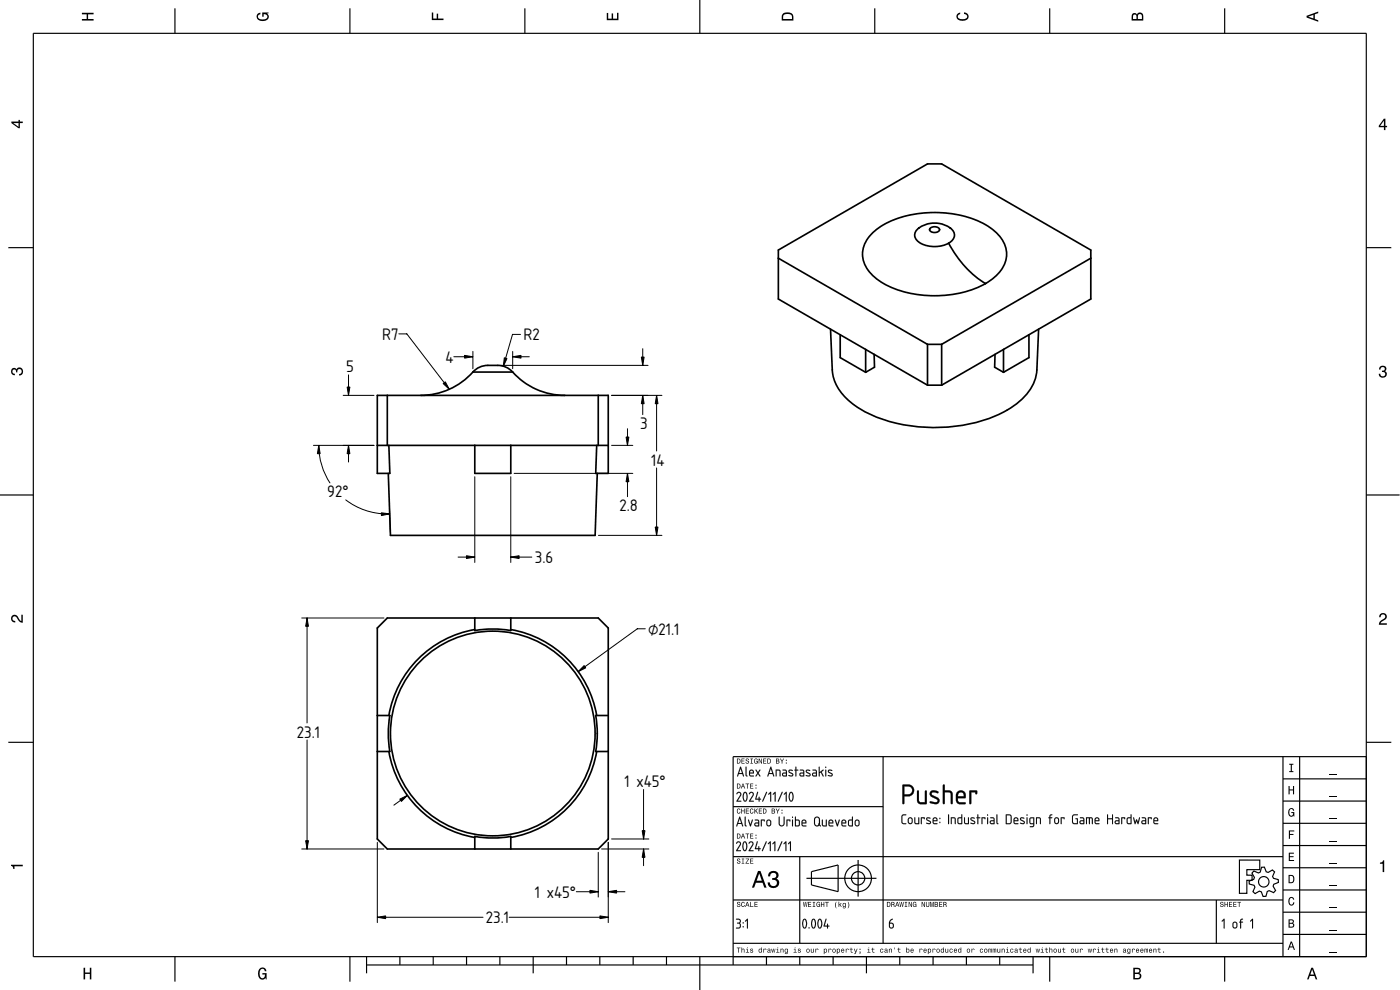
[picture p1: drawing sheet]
<svg xmlns="http://www.w3.org/2000/svg" width="420mm" height="297mm" viewBox="0 0 420 297" stroke-linecap="round" stroke-linejoin="round" font-family="sans-serif">
<defs><g id="words">
<g font-size="4.7">
<text x="114.7" y="102">R7</text>
<text x="157.1" y="102.2">R2</text>
<text x="103.8" y="111.7">5</text>
<text x="133.7" y="108.9">4</text>
<text x="192.1" y="128.8">3</text>
<text x="195.5" y="139.7">14</text>
<text x="98.2" y="149.3">92°</text>
<text x="186" y="153.4">2.8</text>
<text x="160.5" y="169">3.6</text>
<text x="194.5" y="190.5">⌀21.1</text>
<text x="89.1" y="221.3">23.1</text>
<text x="187.4" y="236.1">1 x45°</text>
<text x="160.5" y="269.4">1 x45°</text>
<text x="145.8" y="277">23.1</text>
</g>
</g></defs>
<g fill="none" stroke="#000" stroke-width=".35">
<path d="M10 10h400v277h-400zM52.5 2.5v7.5M105 2.5v7.5M157.5 2.5v7.5M210 0v10M262.5 2.5v7.5M315 2.5v7.5M367.5 2.5v7.5M2.5 74.3h7.5M410 74.3h7.5M0 148.5h10M410 148.5h10"/>
<path d="M2.5 222.7h7.5M265 227v56M385 233.7h25M385 227v60M390 227v60M410 222.7h7.5M410 227h-190v62.5M220 257h165M220 242h45M240 257v26M257.5 258v11M385 253.7h25"/>
<path d="M385 247h25M385 240.4h25M220 270h165M242 263.5h21M243.5 261.5l8-2v8l-8-2zM365 270v13M385 273.7h25M385 267h25M385 260.4h25M52.5 287v7.5M105 287v7.5M110 289.5h200"/>
<path d="M110 287v5M120 287v2.5M130 287v2.5M140 287v2.5M150 287v2.5M160 287v5M170 287v2.5M180 287v2.5M190 287v2.5M200 287v2.5M210 287v10M220 283h165"/>
<path d="M230 287v2.5M240 287v2.5M250 287v2.5M260 287v5M270 287v2.5M280 287v2.5M290 287v2.5M300 287v2.5M310 287v5M315 287v7.5M367.5 287v7.5M385 280.4h25"/>
<circle cx="257.5" cy="263.5" r="4"/>
<circle cx="257.5" cy="263.5" r="2"/>
</g>
<g fill="#000">
<path d="M24.6 3.8h3.5v.5h-1.7v1.4h1.7v.5h-3.5v-.5h1.4v-1.4h-1.4z" fill-rule="evenodd"/>
<path d="M77.3 4.2l.8-.4v.5l-.3 .1a.68 .68 0 0 0-.4 .6 .68 .68 0 0 0 .4 .6 1.68 1.68 0 0 0 2.5-.6 .92 .92 0 0 0-1.2-.8v.8h-.4v-1.3h1.9v.3l-.5 .1 .4 .4a1.19 1.19 0 0 1-.9 1.7 1.9 1.9 0 0 1-2.6-1.2z" fill-rule="evenodd"/>
<path d="M129.6 3.8h.4v1.8h1.1v-1.5h.4v1.5h1.6v.4h-3.5z" fill-rule="evenodd"/>
<path d="M182.1 3.9h.4v1.7h1.1v-1.6h.4v1.6h1.2v-1.8h.4v2.3h-3.5z" fill-rule="evenodd"/>
<path d="M235 4a2.19 2.19 0 0 0-.4 2.2h3.5v-1.2a1.92 1.92 0 0 0-3.1-1zM235.3 4.4l.4-.2a1.44 1.44 0 0 1 2 .8v.7h-2.7l.1-1z" fill-rule="evenodd"/>
<path d="M287.3 4.2l.9-.4v.4l-.3 .1a.66 .66 0 0 0-.5 .6 .66 .66 0 0 0 .4 .6l.5 .2a1.59 1.59 0 0 0 2-.7 .9 .9 0 0 0-1-.8v-.5a1.24 1.24 0 0 1 1.4 1.1 1.24 1.24 0 0 1-1.1 1.4 1.93 1.93 0 0 1-2.6-1.2z" fill-rule="evenodd"/>
<path d="M339.8 4.2l-.2 2h3.5v-1.4a.98 .98 0 0 0-.7-1 .98 .98 0 0 0-1.2 .6 .84 .84 0 0 0-1.4-.2zM340.2 4.5l.3-.1 .4 .1 .2 1.2h-1.1zM341.6 4.4l.5-.2a.57 .57 0 0 1 .6 .7v.8h-1.2z" fill-rule="evenodd"/>
<path d="M392.1 4.7v.6l3.5 1.2v-.4l-1-.4v-1.4l1-.4v-.4zM392.6 5l1.6-.5v1z" fill-rule="evenodd"/>
<path d="M3.4 36.5v.4l2.1 1.6h.5v-1.6h.8v-.4h-.8v-.5h-.4v.5zM4 36.9h1.6v1.1z" fill-rule="evenodd"/>
<path d="M415.3 35.6l-1.5 2.1v.5h1.5v.8h.5v-.8h.5v-.4h-.5v-2.2zM415.3 36.2v1.6h-1.1z" fill-rule="evenodd"/>
<path d="M3.6 110.7a.86 .86 0 0 1 1.4 .1 1.12 1.12 0 0 1 1.5-.4 1.12 1.12 0 0 1 .3 1.6l-.5 .6-.6 .1v-.5a.72 .72 0 0 0 .9-.6 .72 .72 0 0 0-.8-.8 .72 .72 0 0 0-.6 .9h-.4a.62 .62 0 0 0-.4-.8 .62 .62 0 0 0-.8 .5 .62 .62 0 0 0 .5 .7l.4 .1-.1 .4a1.17 1.17 0 0 1-1-.7 1.17 1.17 0 0 1 .2-1.2z" fill-rule="evenodd"/>
<path d="M414.2 110a1.01 1.01 0 0 1 1.5-.2 1.01 1.01 0 0 1-.1 1.6 1.12 1.12 0 0 1 .5 1.5 1.12 1.12 0 0 1-1.6 .4l-.6-.6-.1-.6h.4a.72 .72 0 0 0 .7 .9 .72 .72 0 0 0 .8-.8 .72 .72 0 0 0-1-.6v-.4a.62 .62 0 0 0 .9-.4 .62 .62 0 0 0-.5-.8 .62 .62 0 0 0-.8 .6v.3h-.4z" fill-rule="evenodd"/>
<path d="M3.6 184.8a1.22 1.22 0 0 1 2 .7l.8 .8v-1.9h.4v2.5a2.76 2.76 0 0 1-2-1.8 .69 .69 0 0 0-1.1 .4 .69 .69 0 0 0 .9 .8v.5a1.19 1.19 0 0 1-1.2-.7 1.19 1.19 0 0 1 .2-1.3z" fill-rule="evenodd"/>
<path d="M414.2 184.2a1.18 1.18 0 0 1 1.9 .3 1.18 1.18 0 0 1-.9 1.7l-.9 .8h1.9v.5h-2.4a2.76 2.76 0 0 1 1.8-2.1 .69 .69 0 0 0-.5-1.1 .69 .69 0 0 0-.7 .9h-.5z" fill-rule="evenodd"/>
<path d="M221.2 227.6v1.5h.5a.77 .77 0 0 0 .6-.7 .77 .77 0 0 0-.6-.8zM221.4 227.8a.58 .58 0 0 1 .6 .6 .58 .58 0 0 1-.6 .5zM222.5 227.6v1.5h1v-.2h-.8v-.5h.7v-.2h-.7v-.4h.8v-.2zM223.9 227.7a.6 .6 0 0 0 0 .7 .6 .6 0 0 0 .7 .2 .33 .33 0 0 1-.3 .4 .33 .33 0 0 1-.4-.4h-.2a.54 .54 0 0 0 .6 .6 .54 .54 0 0 0 .5-.7 .54 .54 0 0 0-.7-.3 .28 .28 0 0 1 .1-.5 .28 .28 0 0 1 .4 .4h.2l-.1-.3-.2-.2zM225.2 227.6v.2h.3v1.1h-.3v.2h.8v-.2h-.3v-1.1h.3v-.2zM226.5 227.8a.72 .72 0 0 0-.2 .9 .72 .72 0 0 0 .9 .3l.2 .1v-.8h-.5v.2h.3l-.2 .4a.52 .52 0 0 1-.6-.6 .52 .52 0 0 1 .8-.4l.2 .2-.3-.5zM227.7 227.6v1.5h.2v-1.2l.5 1.2h.3v-1.5h-.2v1.2l-.6-1.2zM229 227.6v1.5h1v-.2h-.8v-.5h.7v-.2h-.7v-.4h.8v-.2zM230.3 227.6v1.5h.5a.77 .77 0 0 0 .6-.7 .77 .77 0 0 0-.6-.8zM230.5 227.8a.58 .58 0 0 1 .6 .6 .58 .58 0 0 1-.6 .5zM232.9 227.6v1.5h.6a.42 .42 0 0 0 .4-.3 .42 .42 0 0 0-.2-.5l.1-.2-.1-.4zM233.1 227.8h.3a.23 .23 0 0 1 .3 .2 .23 .23 0 0 1-.3 .2h-.3zM233.1 228.4h.3a.26 .26 0 0 1 .3 .3 .26 .26 0 0 1-.3 .2h-.3zM234.1 227.6l.5 .9v.6h.2v-.6l.5-.9h-.2l-.4 .7-.4-.7zM235.8 228.8v.3h.3v-.3zM235.8 227.9v.4h.3v-.4z" fill-rule="evenodd"/>
<path d="M221.2 235.1v1.5h.5a.77 .77 0 0 0 .6-.7 .77 .77 0 0 0-.6-.8zM221.4 235.3a.58 .58 0 0 1 .6 .6 .58 .58 0 0 1-.6 .5zM222.9 235.1l-.6 1.5h.2l.2-.4h.6l.1 .4h.2l-.5-1.5zM223 235.3l.2 .7h-.5zM223.7 235.1v.2h.5v1.3h.2v-1.3h.4v-.2zM225.1 235.1v1.5h1v-.2h-.8v-.5h.7v-.2h-.7v-.4h.8v-.2zM226.7 236.3v.3h.3v-.3zM226.7 235.4v.4h.3v-.4z" fill-rule="evenodd"/>
<path d="M386.7 235.8h.3v1.1h1v-1.1h.4v2.5h-.4v-1.1h-1v1.1h-.3z" fill-rule="evenodd"/>
<path d="M386.9 229.2h1.3v.3h-.5v1.9h.5v.3h-1.3v-.3h.5v-1.9h-.5z" fill-rule="evenodd"/>
<path d="M3.3 259.5h3.5v.4h-2.5v.8h-.3a.77 .77 0 0 0-.7-.9z" fill-rule="evenodd"/>
<path d="M221.3 257.7a.6 .6 0 0 0 0 .7 .6 .6 0 0 0 .7 .2 .33 .33 0 0 1-.3 .4 .33 .33 0 0 1-.4-.4h-.2a.54 .54 0 0 0 .6 .6 .54 .54 0 0 0 .5-.7 .54 .54 0 0 0-.7-.3 .28 .28 0 0 1 .1-.5 .28 .28 0 0 1 .4 .4h.2l-.1-.2-.2-.3zM222.6 257.6v.2h.3v1.1h-.3v.2h.8v-.2h-.3v-1.1h.3v-.2zM223.8 257.6v.2h.8l-.9 1.3h1.1v-.2h-.8l.8-1.3zM225.1 257.6v1.5h1v-.2h-.8v-.5h.7v-.2h-.7v-.4h.8v-.2z" fill-rule="evenodd"/>
<path d="M221.2 250.1v1.5h.5a.77 .77 0 0 0 .6-.7 .77 .77 0 0 0-.6-.8zM221.4 250.3a.58 .58 0 0 1 .6 .6 .58 .58 0 0 1-.6 .5zM222.9 250.1l-.6 1.5h.2l.2-.4h.6l.1 .4h.2l-.5-1.5zM223 250.3l.2 .7h-.5zM223.7 250.1v.2h.5v1.3h.2v-1.3h.4v-.2zM225.1 250.1v1.5h1v-.2h-.8v-.5h.7v-.2h-.7v-.4h.8v-.2zM226.7 251.3v.3h.3v-.3zM226.7 250.4v.4h.3v-.4z" fill-rule="evenodd"/>
<path d="M221.3 242.8a.72 .72 0 0 0-.2 .9 .72 .72 0 0 0 1 .3l.1-.5-.4 .4a.56 .56 0 0 1-.5-.6 .56 .56 0 0 1 .6-.5l.3 .3-.3-.5zM222.5 242.6v1.5h.2v-.7h.6v.7h.2v-1.5h-.2v.6h-.6v-.6zM223.8 242.6v1.5h1v-.2h-.8v-.5h.7v-.2h-.7v-.4h.8v-.2zM225.2 242.8a.72 .72 0 0 0-.2 .9 .72 .72 0 0 0 1 .3l.1-.5-.4 .4a.56 .56 0 0 1-.5-.6 .56 .56 0 0 1 .6-.5l.3 .3-.3-.5zM226.4 242.6v1.5h.2l.2-.7 .5 .7h.2l-.6-.9 .6-.6h-.2l-.7 .7v-.7zM227.7 242.6v1.5h1v-.2h-.8v-.5h.7v-.2h-.7v-.4h.8v-.2zM229 242.6v1.5h.5a.77 .77 0 0 0 .6-.7 .77 .77 0 0 0-.6-.8zM229.2 242.8a.58 .58 0 0 1 .6 .6 .58 .58 0 0 1-.6 .5zM231.6 242.6v1.5h.5a.42 .42 0 0 0 .5-.3 .42 .42 0 0 0-.2-.5l.1-.2-.1-.4zM231.8 242.8h.3a.23 .23 0 0 1 .3 .2 .23 .23 0 0 1-.3 .2h-.3zM231.8 243.4h.3a.26 .26 0 0 1 .3 .3 .26 .26 0 0 1-.3 .2h-.3zM232.8 242.6l.5 .9v.6h.2v-.6l.5-.9h-.2l-.4 .7-.4-.7zM234.5 243.8v.3h.3v-.3zM234.5 242.9v.4h.3v-.4z" fill-rule="evenodd"/>
<path d="M386.8 255.8h1.5v.3h-1.2v.8h1.1v.3h-1.1v.8h1.3v.3h-1.6z" fill-rule="evenodd"/>
<path d="M386.8 249.2h1.6v.3h-1.3v.7h1.1v.3h-1.1v1.2h-.3z" fill-rule="evenodd"/>
<path d="M386.9 242.8a.85 .85 0 0 1 .9-.3 .85 .85 0 0 1 .6 .8h-.3l-.4-.5a1.04 1.04 0 0 0-.8 .9 1.04 1.04 0 0 0 .6 1.1l.4-.2 .2-.6h-.6v-.3h.9v1.3l-.2-.3-.5 .3a1.2 1.2 0 0 1-1-1.8z" fill-rule="evenodd"/>
<path d="M221.3 270.7a.6 .6 0 0 0 0 .7 .6 .6 0 0 0 .7 .2 .33 .33 0 0 1-.3 .4 .33 .33 0 0 1-.4-.4h-.2a.54 .54 0 0 0 .6 .6 .54 .54 0 0 0 .5-.7 .54 .54 0 0 0-.7-.3 .28 .28 0 0 1 .1-.5 .28 .28 0 0 1 .4 .4h.2l-.1-.2-.2-.3zM222.6 270.8a.72 .72 0 0 0-.2 .9 .72 .72 0 0 0 1 .3l.1-.4-.4 .3a.56 .56 0 0 1-.5-.5 .56 .56 0 0 1 .6-.6l.3 .3-.3-.5zM224.2 270.6l-.6 1.5h.2l.2-.4h.6l.1 .4h.2l-.5-1.5zM224.3 270.8l.2 .7h-.5zM225.1 270.6v1.5h1v-.2h-.8v-1.3zM226.4 270.6v1.5h1v-.2h-.8v-.5h.7v-.2h-.7v-.4h.8v-.2z" fill-rule="evenodd"/>
<path d="M227.5 261.3l-1.8 5h.6l.6-1.4h1.9l.6 1.4h.7l-1.9-5zM227.9 262l.7 2.2h-1.5zM230.9 261.7l-.4 1.2h.6a.88 .88 0 0 1 .5-1.1 .88 .88 0 0 1 1.1 .4 .88 .88 0 0 1-.3 1.2h-.6v.6a1.03 1.03 0 0 1 1.3 .6 1.03 1.03 0 0 1-.7 1.4 1.03 1.03 0 0 1-1.3-.8l-.1-.4h-.6a1.68 1.68 0 0 0 2.1 1.7 1.68 1.68 0 0 0 .9-2.7l-.4-.2a1.29 1.29 0 0 0 .6-1.5 1.29 1.29 0 0 0-1.5-.8z" fill-rule="evenodd"/>
<path d="M241 270.6l.3 1.5h.2l.2-1.3 .2 1.3h.2l.2-1.5h-.1l-.2 1.3-.2-1.3h-.2l-.2 1.3-.2-1.3zM242.5 270.6v1.5h1v-.2h-.8v-.5h.7v-.2h-.7v-.4h.8v-.2zM243.9 270.6v.2h.3v1.1h-.3v.2h.8v-.2h-.3v-1.1h.3v-.2zM245.2 270.8a.72 .72 0 0 0-.2 .9 .72 .72 0 0 0 .9 .3l.2 .1v-.8h-.5v.2h.3l-.2 .4a.52 .52 0 0 1-.6-.6 .52 .52 0 0 1 .7-.4l.3 .2-.3-.5zM246.4 270.6v1.5h.2v-.7h.6v.7h.2v-1.5h-.2v.6h-.6v-.6zM247.6 270.6v.2h.5v1.3h.2v-1.3h.4v-.2zM250.9 270.6a1.35 1.35 0 0 0 .2 1.9 1.84 1.84 0 0 1 0-1.9zM251.7 270.6v1.5h.2l.2-.6 .3 .6h.2l-.4-.7 .4-.5-.7 .6v-.9zM253 271.1a.55 .55 0 0 0-.1 .8 .55 .55 0 0 0 .8 0 .41 .41 0 0 1-.3 .5 .41 .41 0 0 1-.5-.2 .47 .47 0 0 0 .6 .4 .47 .47 0 0 0 .3-.5v-1.2l-.1 .2-.4-.2zM253.1 271.2l.1-.1a.39 .39 0 0 1 .5 .4 .39 .39 0 0 1-.6 .4zM254.4 270.6a1.85 1.85 0 0 1 0 1.9 1.22 1.22 0 0 0 0-1.9z" fill-rule="evenodd"/>
<path d="M266.2 270.6v1.5h.5a.77 .77 0 0 0 .6-.7 .77 .77 0 0 0-.6-.8zM266.4 270.8a.58 .58 0 0 1 .6 .6 .58 .58 0 0 1-.6 .5zM267.5 270.6v1.5h.2v-.6a.45 .45 0 0 1 .5 .1 .45 .45 0 0 1 .1 .5h.2l-.2-.7a.42 .42 0 0 0 .1-.5 .42 .42 0 0 0-.4-.3zM267.7 270.8h.2a.26 .26 0 0 1 .3 .3 .26 .26 0 0 1-.3 .2h-.2zM269.2 270.6l-.6 1.5h.2l.2-.4h.6l.1 .4h.2l-.5-1.5zM269.3 270.8l.2 .7h-.4zM269.9 270.6l.3 1.5h.2l.2-1.3 .2 1.3h.2l.3-1.5h-.2l-.2 1.3-.2-1.3h-.2l-.2 1.3-.2-1.3zM271.5 270.6v.2h.3v1.1h-.3v.2h.8v-.2h-.3v-1.1h.3v-.2zM272.7 270.6v1.5h.2v-1.2l.5 1.2h.3v-1.5h-.2v1.2l-.6-1.2zM274.1 270.8a.72 .72 0 0 0-.2 .9 .72 .72 0 0 0 .9 .3l.2 .1v-.8h-.5v.2h.3l-.2 .4a.52 .52 0 0 1-.6-.6 .52 .52 0 0 1 .8-.4l.2 .2-.3-.5zM276.6 270.6v1.5h.2v-1.2l.6 1.2h.2v-1.5h-.2v1.2l-.6-1.2zM277.9 270.6v.9a.52 .52 0 0 0 .5 .7 .52 .52 0 0 0 .5-.7v-.9h-.2v1a.33 .33 0 0 1-.3 .4 .33 .33 0 0 1-.3-.4v-1zM279.2 270.6v1.5h.1v-1.4l.3 1.4h.2l.3-1.4v1.4h.1v-1.5h-.2l-.3 1.3-.3-1.3zM280.5 270.6v1.5h.6a.42 .42 0 0 0 .4-.3 .42 .42 0 0 0-.2-.5l.2-.2-.1-.4zM280.7 270.8h.3a.23 .23 0 0 1 .3 .2 .23 .23 0 0 1-.3 .2h-.3zM280.7 271.4h.3a.26 .26 0 0 1 .3 .3 .26 .26 0 0 1-.3 .2h-.3zM281.8 270.6v1.5h1v-.2h-.8v-.5h.7v-.2h-.7v-.4h.8v-.2zM283.1 270.6v1.5h.2v-.6a.45 .45 0 0 1 .5 .1 .45 .45 0 0 1 .1 .5h.2l-.2-.7a.42 .42 0 0 0 .2-.5 .42 .42 0 0 0-.5-.3zM283.3 270.8h.3a.26 .26 0 0 1 .3 .3 .26 .26 0 0 1-.4 .2h-.2z" fill-rule="evenodd"/>
<path d="M366.3 270.7a.6 .6 0 0 0 .1 .7 .6 .6 0 0 0 .6 .2 .33 .33 0 0 1-.3 .4 .33 .33 0 0 1-.4-.4h-.1a.54 .54 0 0 0 .5 .6 .54 .54 0 0 0 .5-.7 .54 .54 0 0 0-.7-.3 .28 .28 0 0 1 .2-.5 .28 .28 0 0 1 .3 .4h.2v-.2l-.3-.3zM367.5 270.6v1.5h.2v-.7h.6v.7h.2v-1.5h-.2v.6h-.6v-.6zM368.8 270.6v1.5h1v-.2h-.8v-.5h.7v-.2h-.7v-.4h.8v-.2zM370.1 270.6v1.5h1v-.2h-.8v-.5h.7v-.2h-.7v-.4h.8v-.2zM371.3 270.6v.2h.5v1.3h.2v-1.3h.4v-.2z" fill-rule="evenodd"/>
<path d="M386.7 262.5v2.5h.8a1.28 1.28 0 0 0 1-1.2 1.28 1.28 0 0 0-1-1.3zM387 262.8a.96 .96 0 0 1 1.1 1 .96 .96 0 0 1-1.1 .9z" fill-rule="evenodd"/>
<path d="M386.7 275.8v2.5h.9a.7 .7 0 0 0 .8-.5 .7 .7 0 0 0-.4-.8l.3-.5a.62 .62 0 0 0-.7-.7zM387 276.1h.6a.38 .38 0 0 1 .4 .4 .38 .38 0 0 1-.5 .4h-.5zM387 277.2h.6a.44 .44 0 0 1 .5 .4 .44 .44 0 0 1-.5 .4h-.6z" fill-rule="evenodd"/>
<path d="M386.9 269.4a.85 .85 0 0 1 .9-.3 .85 .85 0 0 1 .6 .8h-.3l-.4-.5a1.05 1.05 0 0 0-.8 1 1.05 1.05 0 0 0 .7 1l.3-.1 .2-.6h.4a.89 .89 0 0 1-.8 1 .89 .89 0 0 1-1-.7z" fill-rule="evenodd"/>
<path d="M414.1 258.8a.77 .77 0 0 0 1-.7h.3v3.6h-.4v-2.5h-.9z" fill-rule="evenodd"/>
<path d="M25.1 290.4h.5v1.4h1.4v-1.4h.4v3.5h-.4v-1.7h-1.4v1.7h-.5z" fill-rule="evenodd"/>
<path d="M77.8 290.8a1.2 1.2 0 0 1 1.3-.5 1.2 1.2 0 0 1 .9 1.1h-.5l-.1-.3a.68 .68 0 0 0-.6-.4 .68 .68 0 0 0-.7 .3 1.68 1.68 0 0 0 .7 2.5 .92 .92 0 0 0 .7-1.1h-.8v-.4h1.3v1.9h-.2l-.1-.5-.4 .4a1.19 1.19 0 0 1-1.8-.9v-1.6z" fill-rule="evenodd"/>
<path d="M221.1 284.3v.2h.5v1.3h.2v-1.3h.4v-.2zM222.5 284.3v1.5h.2v-.8l.3-.2 .2 .2v.8h.2v-.7a.38 .38 0 0 0-.2-.5 .38 .38 0 0 0-.5 .2v-.5zM223.9 284.7l.3 .2v.8l-.4 .1h1l-.4-.1v-1zM224.2 284.3l.2 .2zM225.3 284.7l-.1 .5 .6 .2a.26 .26 0 0 1-.2 .3 .26 .26 0 0 1-.3-.2h-.2a.42 .42 0 0 0 .6 .4 .42 .42 0 0 0 .1-.7l-.5-.3 .3-.1 .4 .2-.1-.3zM227.8 284.8a.54 .54 0 0 0-.2 .8 .54 .54 0 0 0 .8 0l.2 .2v-1.5h-.2v.5l-.3-.2zM227.9 284.9l.1-.1a.39 .39 0 0 1 .4 .5 .39 .39 0 0 1-.5 .3zM229.1 284.7v1.1h.2l.1-.9 .6 .1a.38 .38 0 0 0-.3-.4 .38 .38 0 0 0-.4 .3zM230.5 284.7l-.2 .3 .6-.2 .1 .3a.42 .42 0 0 0-.7 .2 .42 .42 0 0 0 .3 .6l.7-.2-.2-1zM230.5 285.4a.25 .25 0 0 1 .5 0 .25 .25 0 0 1-.5 0zM231.4 284.7l.3 1.1h.2l.2-1 .2 1h.1l.3-1.1h-.2l-.2 .9-.1-.9h-.2l-.2 .9-.2-.9zM233 284.7l.3 .2v.8l-.4 .1h1l-.4-.1v-1zM233.3 284.3l.2 .2zM234.2 284.7v1.1h.2v-.8l.3-.2 .2 .2 .1 .8h.1v-.7a.38 .38 0 0 0-.2-.5 .38 .38 0 0 0-.5 .2zM235.6 284.8a.55 .55 0 0 0-.1 .8 .55 .55 0 0 0 .8 0 .41 .41 0 0 1-.3 .5 .41 .41 0 0 1-.5-.2 .47 .47 0 0 0 .6 .4 .47 .47 0 0 0 .3-.5v-1.1l-.1 .1-.4-.2zM235.7 284.9l.1-.1a.39 .39 0 0 1 .5 .5 .39 .39 0 0 1-.6 .3zM238.2 284.7l.3 .2v.8l-.4 .1h1l-.4-.1v-1zM238.5 284.3l.2 .2zM239.6 284.7l-.1 .5 .6 .2a.26 .26 0 0 1-.2 .3 .26 .26 0 0 1-.3-.2h-.2a.42 .42 0 0 0 .6 .4 .42 .42 0 0 0 .2-.7l-.6-.3 .3-.1 .4 .2-.1-.3zM242 285.3a.57 .57 0 0 0 1.1 0 .57 .57 0 0 0-1.1 0zM242.3 284.9l.1-.1a.4 .4 0 0 1 .4 .5 .4 .4 0 0 1-.5 .3zM243.3 284.7v.7a.38 .38 0 0 0 .3 .4 .38 .38 0 0 0 .5-.2l.1 .2v-1.1h-.1l-.1 .8-.3 .2-.2-.2v-.8zM244.7 284.7v1.1h.2l.1-.9 .6 .1a.38 .38 0 0 0-.3-.4 .38 .38 0 0 0-.4 .3zM247.2 284.7v1.6h.2l.1-.6a.53 .53 0 0 0 .8-.5 .53 .53 0 0 0-.9-.4zM247.5 284.9l.1-.1a.39 .39 0 0 1 .4 .5 .39 .39 0 0 1-.5 .3zM248.6 284.7v1.1h.2l.1-.9 .6 .1a.38 .38 0 0 0-.3-.4 .38 .38 0 0 0-.4 .3zM249.8 285.3a.57 .57 0 0 0 1.1 0 .57 .57 0 0 0-1.1 0zM250.1 284.9l.1-.1a.4 .4 0 0 1 .4 .5 .4 .4 0 0 1-.5 .3zM251.1 284.7v1.6h.2l.1-.6a.53 .53 0 0 0 .8-.5 .53 .53 0 0 0-.9-.4zM251.4 284.9l.1-.1a.39 .39 0 0 1 .4 .5 .39 .39 0 0 1-.5 .3zM252.6 284.8a.57 .57 0 0 0-.1 .8 .57 .57 0 0 0 .8 0l.1-.1-.6 .2-.2-.4h.8l-.1-.5-.4-.2zM252.7 284.9l.3-.1 .2 .3h-.6zM253.8 284.7v1.1h.2l.1-.9 .6 .1a.38 .38 0 0 0-.3-.4 .38 .38 0 0 0-.4 .3zM255.3 284.4v.3l-.3 .2h.3l.1 .9 .5 .1-.4-.5v-.5h.4v-.2h-.4v-.3zM256.3 284.7l.4 1.2-.4 .4h.4l.6-1.6h-.2l-.3 .9-.3-.9zM258 284.7v.3h.3v-.3zM258 285.5l.1 .4-.2 .4 .4-.5v-.3zM260.4 284.7l.3 .2v.8l-.4 .1h.9l-.4-.1v-1zM260.7 284.3l.2 .2zM261.8 284.4v.3l-.3 .2h.3l.1 .9 .5 .1-.4-.5v-.5h.4v-.2h-.4v-.3zM264.3 284.8a.57 .57 0 0 0-.1 .8 .57 .57 0 0 0 .9 0l-.2-.2a.32 .32 0 0 1-.5 .1 .32 .32 0 0 1 0-.5 .32 .32 0 0 1 .5 0h.2l-.3-.3zM265.6 284.7l-.1 .3 .5-.2 .1 .3a.42 .42 0 0 0-.6 .2 .42 .42 0 0 0 .3 .6l.6-.2-.2-1zM265.6 285.4a.25 .25 0 0 1 .5 0 .25 .25 0 0 1-.5 0zM266.8 284.7v1.1h.2v-.8l.3-.2 .2 .2v.8h.2v-.7a.38 .38 0 0 0-.3-.5 .38 .38 0 0 0-.4 .2zM268.4 284.3l.2 .6zM269.6 284.4v.3l-.3 .2h.3l.1 .9 .6 .1-.5-.5v-.5h.5v-.2h-.5v-.3zM272 284.3v1.5l.2-.2a.5 .5 0 0 0 .7-.4 .5 .5 0 0 0-.7-.4v-.5zM272.2 284.9l.1-.1a.39 .39 0 0 1 .4 .5 .39 .39 0 0 1-.5 .3zM273.4 284.8a.57 .57 0 0 0-.1 .8 .57 .57 0 0 0 .8 0l.1-.1-.6 .2-.2-.4h.8l-.1-.5-.4-.2zM273.5 284.9l.3-.1 .2 .3h-.6zM276 284.7v1.1h.1l.1-.9 .7 .1a.38 .38 0 0 0-.3-.4 .38 .38 0 0 0-.5 .3zM277.3 284.8a.57 .57 0 0 0-.1 .8 .57 .57 0 0 0 .8 0l.1-.1-.6 .2-.2-.4h.8l-.1-.5-.4-.2zM277.4 284.9l.3-.1 .2 .3h-.6zM278.5 284.7v1.6h.2v-.6a.53 .53 0 0 0 .8-.5 .53 .53 0 0 0-.8-.4zM278.7 284.9l.1-.1a.39 .39 0 0 1 .5 .5 .39 .39 0 0 1-.6 .3zM279.9 284.7v1.1h.1l.1-.9 .7 .1a.38 .38 0 0 0-.3-.4 .38 .38 0 0 0-.5 .3zM281 285.3a.6 .6 0 0 0 1.2 0 .6 .6 0 0 0-1.2 0zM281.3 284.9l.1-.1a.4 .4 0 0 1 .4 .5 .4 .4 0 0 1-.5 .3zM282.4 284.8a.54 .54 0 0 0-.1 .8 .54 .54 0 0 0 .8 0l.2 .2v-1.5h-.2v.5l-.3-.2zM282.6 284.9l.1-.1a.39 .39 0 0 1 .4 .5 .39 .39 0 0 1-.5 .3zM283.7 284.7v.7a.38 .38 0 0 0 .2 .4 .38 .38 0 0 0 .5-.2l.2 .2v-1.1h-.2v.8l-.3 .2-.2-.2v-.8zM285.1 284.8a.57 .57 0 0 0-.1 .8 .57 .57 0 0 0 .9 0l-.2-.2a.32 .32 0 0 1-.4 .1 .32 .32 0 0 1 0-.5 .32 .32 0 0 1 .4 0h.2l-.3-.3zM286.4 284.8a.57 .57 0 0 0-.1 .8 .57 .57 0 0 0 .8 0l.1-.1-.6 .2-.1-.4h.7l-.1-.5-.4-.2zM286.5 284.9l.4-.1 .1 .3h-.5zM287.6 284.8a.54 .54 0 0 0-.1 .8 .54 .54 0 0 0 .8 0l.2 .2v-1.5h-.2v.5l-.3-.2zM287.8 284.9l.1-.1a.39 .39 0 0 1 .4 .5 .39 .39 0 0 1-.5 .3zM290.1 285.3a.6 .6 0 0 0 1.2 0 .6 .6 0 0 0-1.2 0zM290.4 284.9l.1-.1a.4 .4 0 0 1 .4 .5 .4 .4 0 0 1-.5 .3zM291.6 284.7v1.1h.2v-.9l.7 .1a.38 .38 0 0 0-.3-.4 .38 .38 0 0 0-.5 .3zM294.2 284.8a.57 .57 0 0 0-.1 .8 .57 .57 0 0 0 .9 0l-.2-.2a.32 .32 0 0 1-.4 .1 .32 .32 0 0 1 0-.5 .32 .32 0 0 1 .4 0h.2l-.3-.3zM295.3 285.3a.6 .6 0 0 0 1.2 0 .6 .6 0 0 0-1.2 0zM295.6 284.9l.1-.1a.4 .4 0 0 1 .5 .5 .4 .4 0 0 1-.6 .3zM296.6 284.7v1.1h.2l.2-1 .1 1h.1l.2-1 .1 1h.2l-.1-1.2zM297.9 284.7v1.1h.2l.2-1 .1 1h.1l.2-1 .1 1h.2l-.1-1.2zM299.3 284.7v.7a.38 .38 0 0 0 .3 .4 .38 .38 0 0 0 .4-.2l.2 .2v-1.1h-.2v.8l-.3 .2-.2-.2v-.8zM300.6 284.7v1.1h.2v-.8l.3-.2 .2 .2v.8h.2v-.7a.38 .38 0 0 0-.3-.5 .38 .38 0 0 0-.4 .2zM302 284.7l.3 .2v.8l-.4 .1h1l-.4-.1v-1zM302.3 284.3l.2 .2zM303.3 284.8a.57 .57 0 0 0-.1 .8 .57 .57 0 0 0 .9 0l-.1-.2a.32 .32 0 0 1-.5 .1 .32 .32 0 0 1 0-.5 .32 .32 0 0 1 .4 0h.2l-.2-.3zM304.6 284.7l-.1 .3 .3-.2a.23 .23 0 0 1 .3 0 .23 .23 0 0 1 0 .3 .42 .42 0 0 0-.6 .2 .42 .42 0 0 0 .3 .6l.7-.2-.2-1zM304.7 285.4a.25 .25 0 0 1 .5 0 .25 .25 0 0 1-.5 0zM306.1 284.4v.3l-.4 .2h.4v.9l.6 .1-.4-.5v-.5h.4v-.2h-.4v-.3zM307.2 284.8a.57 .57 0 0 0-.1 .8 .57 .57 0 0 0 .9 0v-.1l-.5 .2-.2-.4h.7l-.1-.5-.3-.2zM307.4 284.9l.3-.1 .1 .3h-.5zM308.5 284.8a.54 .54 0 0 0-.2 .8 .54 .54 0 0 0 .8 0l.2 .2v-1.5h-.2v.5l-.3-.2zM308.6 284.9l.1-.1a.39 .39 0 0 1 .4 .5 .39 .39 0 0 1-.5 .3zM310.8 284.7l.3 1.1h.2l.2-1 .1 1h.2l.3-1.1h-.2l-.2 .9-.1-.9h-.2l-.2 .9-.2-.9zM312.4 284.7l.3 .2v.8l-.4 .1h1l-.4-.1v-1zM312.7 284.3l.2 .2zM313.9 284.4v.3l-.4 .2h.4v.9l.6 .1-.4-.5v-.5h.4v-.2h-.4v-.3zM314.9 284.3v1.5h.2v-.8l.3-.2 .2 .2v.8h.2v-.7a.38 .38 0 0 0-.2-.5 .38 .38 0 0 0-.5 .2v-.5zM316.2 285.3a.57 .57 0 0 0 1.1 0 .57 .57 0 0 0-1.1 0zM316.4 284.9l.1-.1a.4 .4 0 0 1 .5 .5 .4 .4 0 0 1-.6 .3zM317.5 284.7v.7a.38 .38 0 0 0 .3 .4 .38 .38 0 0 0 .4-.2l.2 .2v-1.1h-.2v.8l-.3 .2-.2-.2v-.8zM319.1 284.4v.3l-.4 .2h.4l.1 .9 .5 .1-.4-.5v-.5h.4v-.2h-.4v-.3zM321.4 285.3a.57 .57 0 0 0 1.1 0 .57 .57 0 0 0-1.1 0zM321.6 284.9l.1-.1a.4 .4 0 0 1 .5 .5 .4 .4 0 0 1-.6 .3zM322.7 284.7v.7a.38 .38 0 0 0 .3 .4 .38 .38 0 0 0 .4-.2l.2 .2v-1.1h-.2v.8l-.3 .2-.2-.2v-.8zM324.1 284.7v1.1h.2l.1-.9 .6 .1a.38 .38 0 0 0-.3-.4 .38 .38 0 0 0-.4 .3zM326.4 284.7l.3 1.1h.2l.2-1 .2 1h.1l.3-1.1h-.2l-.2 .9-.1-.9h-.2l-.2 .9-.2-.9zM328 284.7v1.1h.2l.1-.9 .6 .1a.38 .38 0 0 0-.3-.4 .38 .38 0 0 0-.4 .3zM329.3 284.7l.3 .2v.8l-.4 .1h1l-.4-.1v-1zM329.6 284.3l.2 .2zM330.8 284.4v.3l-.3 .2h.3l.1 .9 .5 .1-.4-.5v-.5h.4v-.2h-.4v-.3zM332.1 284.4v.3l-.3 .2h.3l.1 .9 .5 .1-.4-.5v-.5h.4v-.2h-.4v-.3zM333.2 284.8a.57 .57 0 0 0-.1 .8 .57 .57 0 0 0 .9 0v-.1l-.5 .2-.2-.4h.8l-.2-.5-.3-.2zM333.4 284.9l.3-.1 .2 .3h-.6zM334.4 284.7v1.1h.2v-.8l.3-.2 .2 .2v.8h.2v-.7a.38 .38 0 0 0-.2-.5 .38 .38 0 0 0-.5 .2zM337.2 284.7l-.1 .3 .2-.2a.23 .23 0 0 1 .3 0 .23 .23 0 0 1 .1 .3 .42 .42 0 0 0-.6 .2 .42 .42 0 0 0 .3 .6l.6-.2-.2-1zM337.2 285.4a.25 .25 0 0 1 .5 0 .25 .25 0 0 1-.5 0zM338.4 284.8a.55 .55 0 0 0-.1 .8 .55 .55 0 0 0 .8 0 .41 .41 0 0 1-.3 .5 .41 .41 0 0 1-.5-.2 .47 .47 0 0 0 .6 .4 .47 .47 0 0 0 .3-.5v-1.1l-.1 .1-.4-.2zM338.5 284.9l.1-.1a.39 .39 0 0 1 .5 .5 .39 .39 0 0 1-.6 .3zM339.7 284.7v1.1h.2l.1-.9 .6 .1a.38 .38 0 0 0-.3-.4 .38 .38 0 0 0-.4 .3zM341 284.8a.57 .57 0 0 0 0 .8 .57 .57 0 0 0 .8 0l.1-.1-.6 .2-.2-.4h.8l-.2-.5-.3-.2zM341.2 284.9l.3-.1 .2 .3h-.6zM342.3 284.8a.57 .57 0 0 0 0 .8 .57 .57 0 0 0 .8 0l.1-.1-.6 .2-.2-.4h.8l-.2-.5-.3-.2zM342.5 284.9l.3-.1 .2 .3h-.6zM343.5 284.7v1.1h.1l.2-1 .1 1h.2l.1-1 .1 1h.2l-.1-1.2zM344.9 284.8a.57 .57 0 0 0 0 .8 .57 .57 0 0 0 .8 0l.1-.1-.6 .2-.2-.4h.8l-.2-.5-.3-.2zM345.1 284.9l.3-.1 .2 .3h-.6zM346.2 284.7v1.1h.1l.1-.8 .2-.2 .3 .2v.8h.2v-.7a.38 .38 0 0 0-.3-.5 .38 .38 0 0 0-.5 .2zM347.7 284.4v.3l-.3 .2h.3l.1 .9 .5 .1-.4-.5v-.5h.4v-.2h-.4v-.3zM349.1 285.5v.3h.2v-.3z" fill-rule="evenodd"/>
<path d="M340.1 290.4v3.5h1.3a.98 .98 0 0 0 1.1-.8 .98 .98 0 0 0-.6-1.1 .86 .86 0 0 0 .4-1.1 .86 .86 0 0 0-.9-.5zM340.6 290.8h.7a.53 .53 0 0 1 .6 .5 .53 .53 0 0 1-.6 .5h-.7zM340.6 292.2h.7a.61 .61 0 0 1 .8 .6 .61 .61 0 0 1-.7 .6h-.8z" fill-rule="evenodd"/>
<path d="M387.4 282.5l-1 2.5h.4l.2-.7h1l.3 .7h.3l-.9-2.5zM387.5 282.9l.4 1.1h-.7z" fill-rule="evenodd"/>
<path d="M393.5 290.4l-1.2 3.5h.4l.4-1.1h1.4l.4 1.1h.4l-1.2-3.5zM393.8 290.9l.5 1.5h-1z" fill-rule="evenodd"/>
</g>
<path d="M147.9 135.1h.1M399 239.1h2.1M399 232.4h2.1M399 259.1h2.1M399 252.4h2.1M399 245.7h2.1M399 279.1h2.1M399 272.4h2.1M399 265.7h2.1M399 285.7h2.1" fill="none" stroke="#000" stroke-width=".3"/>
<g fill="none" stroke="#000" stroke-width=".34">
<path d="M372 258.1h6.1v2.8h-3.9v1.7h1.6v1.5h-1.6v3.9h-2.2zM376.3 261.3l1.4 .6 .5-.2 .4-1.5h.9l.5 1.4 .6 .2 1.3-.8 .6 .6-.6 1.4 .3 .5 1.4 .4 .1 .9-1.4 .5-.2 .6 .7 1.3-.6 .6-1.3-.6-.6 .3-.4 1.4-.8 .1-.6-1.4-.5-.2-1.3 .7-.7-.6 .6-1.3-.2-.6-1.5-.4v-.8l1.4-.6 .2-.5-.8-1.3z"/>
<circle cx="379.3" cy="264.6" r="1.57"/>
</g>
<g fill="#000">
<path d="M221.2 237.8a.74 .74 0 0 1 1-.1 .74 .74 0 0 1 .2 1l-1 1.6h.9l.1 .2h-1.3l1-1.9a.51 .51 0 0 0-.3-.7 .51 .51 0 0 0-.6 .4l-.2-.1zM223.5 237.9l-.3 1.1a.98 .98 0 0 0 .6 1.2l.3-1.2a.95 .95 0 0 0-.6-1.1zM223.3 237.7a.77 .77 0 0 1 .9 .1 .77 .77 0 0 1 .1 .9l.1 .3a1.17 1.17 0 0 1-.9 1.5l-.4-.4-.2-.9zM225 237.8a.74 .74 0 0 1 1-.1 .74 .74 0 0 1 .1 1l-.9 1.6h.9l.1 .2h-1.4l1-1.9a.51 .51 0 0 0-.2-.7 .51 .51 0 0 0-.7 .4l-.1-.1zM227.3 237.6l.2 .1-.5 1.9h.7l.1-.5 .2 .5 .4 .2-.4 .1-.2 .6-.1-.6-1.1-.1zM230 237.6l.2 .2-1.2 2.6-.2 .1zM231.1 237.6l.3 .1-.1 2.8-.2-2.5-.4 .4-.2-.1zM232.5 237.6l.3 .1-.2 2.8-.1-2.5-.4 .4-.2-.1zM234.7 237.6l.2 .2-1.2 2.6-.2 .1zM235.8 237.6l.3 .1-.1 2.8-.2-2.5-.4 .4-.2-.1zM237.3 237.9l-.3 1.1a.98 .98 0 0 0 .6 1.2l.3-1.2a.95 .95 0 0 0-.6-1.1zM237.1 237.7a.77 .77 0 0 1 .9 .1 .77 .77 0 0 1 .1 .9l.1 .3a1.17 1.17 0 0 1-.9 1.5l-.4-.4-.2-.9z"/>
<path d="M221.2 237.8l.8-.2 .4 .4v.6l-1 1.7 1.1 .1-1.5 .1 1.1-1.9a.49 .49 0 0 0-.3-.7 .49 .49 0 0 0-.6 .4l-.2-.1zM221.2 237.8l-.1 .5 .6-.5 .5 .5-1.1 2.2h1.3l-.1-.2h-.9l.9-1.6a.72 .72 0 0 0-.1-.9 .72 .72 0 0 0-1 0zM223.5 237.9l-.3 1.1a.98 .98 0 0 0 .5 1.2l.3-1.5-.2-.7zM223.5 237.9a1.39 1.39 0 0 1 .5 1.8l-.2 .5h-.3l-.3-1.2zM223.3 237.7l.3-.1 .5 .2 .2 1.6a.74 .74 0 0 1-.2 .9 .74 .74 0 0 1-.9 0l-.3-1.2zM223.3 237.7l-.4 1.4a1.15 1.15 0 0 0 .9 1.4l.4-.4 .1-1.1a1.12 1.12 0 0 0-.8-1.4zM225 237.8l.7-.2 .5 .4v.6l-1 1.7 1.1 .1-1.5 .1 1-1.9a.49 .49 0 0 0-.2-.7 .49 .49 0 0 0-.7 .4l-.2-.1zM225 237.8l-.2 .5 .7-.5 .5 .5-1.2 2.2h1.4l-.1-.2h-1l1-1.6a.72 .72 0 0 0-.1-.9 .72 .72 0 0 0-1 0zM227.3 237.6l.2 .1-.5 1.9h.7l.1-.6 .2 .6 .4 .2-.4 .1-.2 .6-.1-.6-1.1-.1zM227.3 237.6l-.6 2.2 1 .1 .1 .6 .1-.6 .5-.1-.5-.1v-.6h-.2v.6h-.8l.6-2zM230 237.6l.2 .2-1.1 2.6-.3 .1zM230 237.6l-1.2 2.9 .2-.1 1.2-2.6zM231.1 237.6l.3 .1-.1 2.8-.2-.1 .1-2.3-.4 .3-.3-.1zM231.1 237.6l-.5 .7 .1 .1 .5-.4 .1 2.5 .1-2.8zM232.5 237.6l.3 .1-.2 2.8-.1-.1v-2.3l-.4 .3-.2-.1zM232.5 237.6l-.6 .7 .2 .1 .4-.4 .1 2.5 .2-2.8zM234.6 237.6l.3 .2-1.2 2.6-.2 .1zM234.7 237.6l-1.2 2.9 .2-.1 1.2-2.6zM235.8 237.6l.3 .1-.1 2.8-.2-.1v-2.3l-.4 .3-.2-.1zM235.8 237.6l-.6 .7 .2 .1 .4-.4 .2 2.5 .1-2.8zM237.3 237.9l-.3 1.1a.98 .98 0 0 0 .5 1.2l.3-1.5-.2-.7zM237.3 237.9a1.39 1.39 0 0 1 .5 1.8l-.2 .5h-.3l-.3-1.2zM237.1 237.7l.3-.1 .5 .2 .2 1.6a.74 .74 0 0 1-.2 .9 .74 .74 0 0 1-.9 0l-.3-1.2zM237.1 237.7l-.4 1.4a1.15 1.15 0 0 0 .9 1.4l.4-.4 .1-1.1a1.12 1.12 0 0 0-.8-1.4z"/>
<path d="M222.2 230l.2 .1 .9 2.7-.2 .2-.3-.8h-1.1l-.2 .8-.3-.2zM222.2 230.1l-1 2.7 .3 .1 .2-.7h1.1l.3 .8 .1-.2zM222.2 230.6l-.4 1.4h.9zM222.2 230.6l.5 1.4h-.9zM223.8 230.1l.3 .1v2.3l.3 .3-.2 .2-.5-.5zM223.8 230.1v2.4l.4 .5-.2-2.8zM225.2 231.4l-.1 .4h.9l-.3-.5zM225.2 231.4l.5-.2 .3 .6h-.9zM225 231.1a.74 .74 0 0 1 1.1 0 .74 .74 0 0 1 0 1h-1l.1 .5 1.1 .2-.9 .2a1.19 1.19 0 0 1-.4-1.9zM225.1 231.1l-.3 .5 .2 1.2 1.2 .1v-.2h-1l-.1-.4v-.2l1.1-.1-.1-.9-.6-.2zM226.8 230.9l.2 .1 .5 .7 .4-.7 .3-.1-.6 1 .6 1.1-.3-.1-.4-.7-.5 .7-.2 .1 .5-1.1zM226.8 231l.5 .9-.5 1 .7-.7 .7 .7-.6-1 .5-.9-.6 .7zM231.2 230l.3 .1 .9 2.7-.2 .2-.3-.8h-1.1l-.3 .8-.2-.2zM231.3 230.1l-1 2.7 .3 .1 .2-.7h1.1l.3 .8 .1-.2zM231.3 230.6l-.4 1.4h.9zM231.3 230.6l.5 1.4h-.9zM232.8 230.9l1.3 .2 .1 1.8-.2-.1-.1-1.5-.8-.1v1.6l-.3 .1zM232.8 231v1.9l.2-.1v-1.6l.9 .1 .1 1.5 .2 .1a2.09 2.09 0 0 0-.2-1.9zM235.1 232.2l.1 .4 .7 .1v-.6zM235 232.2l.9-.1v.6l-.8-.1zM234.9 230.9h.9l.4 .4v1.6l-.9 .1a.61 .61 0 0 1-.6-.6 .61 .61 0 0 1 .6-.6h.6l-.1-.4-.9-.2zM234.9 231v.1l1 .3v.4h-.6a.57 .57 0 0 0-.6 .6 .57 .57 0 0 0 .6 .6l.8-.1 .1-1.4-.4-.6zM236.7 231h.9l.3 .1-.1 .3a.52 .52 0 0 0-.8 .1l.8 .5a.55 .55 0 0 1 .2 .7 .55 .55 0 0 1-.7 .3l-.7-.2v-.2l1 .1 .2-.3-1.1-.6zM236.8 231.1v.7l1 .6-.2 .3-.9-.1v.2l1.2 .1 .2-.5-.2-.3-1-.5a.43 .43 0 0 1 .3-.4 .43 .43 0 0 1 .5 .1h.2l-.1-.2zM238.7 230.1l.3 .1v.7l.6 .2-.6 .1-.2 1.8-.1-1.8-.3-.1 .3-.2zM238.8 230.1l-.1 .8-.3 .2 .3 .1 .1 1.8 .2-1.8 .6-.1-.6-.2v-.7zM240.3 232.2l.1 .4 .7 .1v-.6zM240.2 232.2l.9-.1v.6l-.8-.1zM240.1 230.9h.9l.4 .4v1.6l-.9 .1a.61 .61 0 0 1-.6-.6 .61 .61 0 0 1 .6-.6h.6l-.1-.4-.9-.2zM240.1 231v.1l1 .3v.4h-.6a.57 .57 0 0 0-.6 .6 .57 .57 0 0 0 .6 .6l.8-.1 .1-1.4-.4-.6zM241.9 231h.9l.3 .1-.1 .3a.52 .52 0 0 0-.8 .1l.8 .5a.55 .55 0 0 1 .2 .7 .55 .55 0 0 1-.7 .3l-.7-.2v-.2l1 .1 .2-.3-1.1-.6zM242 231.1v.7l1 .6-.2 .3-.9-.1v.2l1.2 .1 .2-.5-.2-.3-1-.5a.43 .43 0 0 1 .3-.4 .43 .43 0 0 1 .5 .1h.2l-.1-.2zM244.1 232.2l.1 .4 .7 .1v-.6zM244 232.2l.9-.1v.6l-.8-.1zM243.9 230.9h.9l.4 .4v1.6l-.9 .1a.61 .61 0 0 1-.6-.6 .61 .61 0 0 1 .6-.6h.6l-.1-.4-.9-.2zM243.9 231v.1l1 .3v.4h-.6a.57 .57 0 0 0-.6 .6 .57 .57 0 0 0 .6 .6l.8-.1 .1-1.4-.4-.6zM245.7 230.1l.3 .1v1.5l1.2-.8-.6 .7 .6 1.4-.3-.1-.6-1.1-.3 .2v.9h-.3zM245.8 230.1v2.8l.2-.1v-.8l.3-.3 .6 1.2h.2l-.6-1.3 .6-.6-1.1 .7v-1.5zM247.7 230.9l.3 .2-.2 1.9-.1-.2zM247.7 231l.1 1.9 .1-1.8zM247.6 230.2a.25 .25 0 0 1 .5 0 .25 .25 0 0 1-.5 0zM247.7 230.1v.3h.2v-.3zM248.6 231h.1a.7 .7 0 0 1 1.1 .3l-.2 .1a.52 .52 0 0 0-.8 .1l.8 .5a.55 .55 0 0 1 .3 .7 .55 .55 0 0 1-.8 .3l-.6-.2v-.2l1 .1 .1-.3-1-.6zM248.6 231.1v.7l1.1 .6-.2 .3-.9-.1-.1 .2 1.2 .1 .2-.5-.1-.3-1-.5a.43 .43 0 0 1 .3-.4 .43 .43 0 0 1 .4 .1h.2v-.2z"/>
<path d="M222.2 230.1h.2l.9 2.7-.2 .2-.3-.8h-1.1l-.3 .8-.2-.2zM222.2 230.6l-.4 1.4h.9zM223.8 230.1l.2 .1v2.3l.3 .3-.1 .2-.4-.5zM225.2 231.4l-.1 .4h.9l-.3-.6zM225 231.1a.74 .74 0 0 1 1 0 .74 .74 0 0 1 .1 1h-1l.1 .6 1.1 .1-.9 .2a1.17 1.17 0 0 1-.4-1.9zM226.8 230.9l.7 .8 .7-.7-.6 .9 .6 1-.7-.7-.7 .7 .5-1zM231.3 230.1h.2l.8 2.7-.1 .2-.3-.8h-1.1l-.3 .8-.2-.2zM231.3 230.6l-.4 1.4h.9zM232.8 230.9a.99 .99 0 0 1 1.2 .1 .99 .99 0 0 1 .3 1.2l-.2 .8-.1-1.6-.9-.2v1.6l-.3 .1zM235.1 232.2l.1 .5h.7v-.6zM234.9 230.9h.9l.4 .6-.1 1.4-.8 .1a.59 .59 0 0 1-.6-.6 .59 .59 0 0 1 .6-.6h.6v-.4l-1-.2zM236.8 231.1a.7 .7 0 0 1 1.1 .2h-.1a.45 .45 0 0 0-.5-.1 .45 .45 0 0 0-.4 .3l.9 .5a.6 .6 0 0 1 .1 .8 .6 .6 0 0 1-.9 .1l-.4-.1 .2-.3a.52 .52 0 0 0 .6 .3 .52 .52 0 0 0 .4-.5l-1-.5zM238.7 230.1l.3 .1v.7l.6 .2-.6 .1-.2 1.8-.1-1.8-.3-.1 .3-.2zM240.3 232.2l.1 .5h.7v-.6zM240.1 230.9h.9l.4 .6-.1 1.4-.8 .1a.59 .59 0 0 1-.6-.6 .59 .59 0 0 1 .6-.6h.6v-.4l-1-.2zM242 231.1a.7 .7 0 0 1 1.1 .2h-.1a.45 .45 0 0 0-.5-.1 .45 .45 0 0 0-.4 .3l.9 .5a.6 .6 0 0 1 .1 .8 .6 .6 0 0 1-.9 .1l-.4-.1 .2-.3a.52 .52 0 0 0 .6 .3 .52 .52 0 0 0 .4-.5l-1-.5zM244.1 232.2l.1 .5h.7v-.6zM243.9 230.9h.9l.4 .6-.1 1.4-.8 .1a.59 .59 0 0 1-.6-.6 .59 .59 0 0 1 .6-.6h.6v-.4l-1-.2zM245.7 230.1l.3 .1v1.5l1.2-.7-.6 .6 .5 1.3h-.2l-.6-1.1-.3 .2v.9h-.3zM247.7 230.9l.3 .2-.2 1.9zM247.7 230.2a.19 .19 0 0 1 .3 0 .19 .19 0 0 1-.3 0zM248.6 231.1a.7 .7 0 0 1 1.1 .2h-.1a.45 .45 0 0 0-.5-.1 .45 .45 0 0 0-.3 .3l.8 .5a.6 .6 0 0 1 .2 .8 .6 .6 0 0 1-.9 .1l-.4-.1 .2-.3a.52 .52 0 0 0 .5 .3 .52 .52 0 0 0 .4-.5l-1-.5z"/>
<path d="M271.4 236v2.3h1.3a1.2 1.2 0 0 0 1.1-1.2 1.2 1.2 0 0 0-1.3-1.1zM270.8 235.5l.3-.1a3.1 3.1 0 0 1 2.5 .3 1.78 1.78 0 0 1 .7 1.9 1.78 1.78 0 0 1-1.6 1.3h-1.3v2.2l-.5 .1zM275.3 237.2h.3l.2 .3v2.8l.6 .4h1.2v-3.2l.1-.3 .4 .1v3.8l-1.8 .2a1.49 1.49 0 0 1-1.1-2.1zM279.3 237.5a1.91 1.91 0 0 1 2.4 .2l-.2 .3-.3-.1a.89 .89 0 0 0-.9-.2 .89 .89 0 0 0-.7 .7l1.7 .9a1.13 1.13 0 0 1 .5 1.6 1.13 1.13 0 0 1-1.7 .3l-1-.3v-.5l.5 .1a1.17 1.17 0 0 0 1.8-.3l-.2-.3-2-1.2-.2-.6zM283.1 235.4l.4 .1v1.6a2.15 2.15 0 0 1 2.1 .4l.3 .8v2.7l-.3 .3-.3-.3v-2.6a.6 .6 0 0 0-.6-.7h-1.2v3.2l-.1 .3h-.3zM287.7 238.1l-.2 .8h1.8a.92 .92 0 0 0-.5-1.1 .92 .92 0 0 0-1.1 .3zM287.4 237.5a1.55 1.55 0 0 1 1.9 0 1.55 1.55 0 0 1 .5 1.9l-2.3 .1v.5a.59 .59 0 0 0 .6 .7h1.4l.3 .3-.3 .3h-1.4a1.51 1.51 0 0 1-1.2-2.1v-.9zM290.9 237.3l2-.2a.66 .66 0 0 1 .1 1.2l-.3-.1v-.5h-1.2v3.3l-.2 .2h-.3z"/>
<path d="M271.4 236v2.3h1.3a1.16 1.16 0 0 0 1-1.2 1.16 1.16 0 0 0-1.2-1.1zM271.3 235.9h1.2a1.24 1.24 0 0 1 1.3 1.2 1.24 1.24 0 0 1-1.1 1.3h-1.4zM270.8 235.5l.3-.2a3.1 3.1 0 0 1 2.5 .4l.3 .3a1.78 1.78 0 0 1 .3 1.8 1.78 1.78 0 0 1-1.5 1.2l-1.3-.1v2.2l-.5 .2zM270.9 235.5v5.4l.2 .3 .2-.3 .1-2a2.38 2.38 0 0 0 2.6-.8v.1a1.77 1.77 0 0 0-1.4-2.8zM275.3 237.2l.5 .1v3l.6 .4h1.2v-3.4l.4-.1 .2 .3v3.7l-1.9 .1-.8-.4a6.5 6.5 0 0 1-.2-3.7zM275.4 237.2l-.1 .3a5.6 5.6 0 0 0 .2 3.4l.8 .3 1.8-.1v-3.6l-.1-.3-.3 .1-.1 3.5h-1.2l-.6-.5-.1-2.8-.1-.3zM279.3 237.4a1.89 1.89 0 0 1 2.4 .3l-.4 .3a1.17 1.17 0 0 0-1.7 .2l.3 .4 1.4 .7a1.08 1.08 0 0 1 .6 1.4 1.08 1.08 0 0 1-1.4 .6l-1.2-.3a.33 .33 0 0 1-.3-.5 .33 .33 0 0 1 .6 0v-.1a1.13 1.13 0 0 0 1.7-.2l-.1-.3-1.6-.8a1.04 1.04 0 0 1-.3-1.7zM279.3 237.5a1.07 1.07 0 0 0 .4 1.6l1.3 .7a.45 .45 0 0 1 .4 .3 .45 .45 0 0 1-.2 .5l-.7 .1-1.2-.2-.2 .2a2.82 2.82 0 0 0 2.4 .4 .99 .99 0 0 0 .4-1 .99 .99 0 0 0-.6-.8l-1.4-.7-.4-.4a1.08 1.08 0 0 1 1.7-.3l.4-.1-.1-.4a2.48 2.48 0 0 0-2.2 .1zM283.1 235.4l.4 .1v1.6a2.19 2.19 0 0 1 2.1 .4l.3 .8v2.7l-.3 .3-.3-.3v-2.6a.56 .56 0 0 0-.6-.7h-1.2l.1 3.2-.2 .4h-.3l-.2-5.6zM283.1 235.4v5.8h.3l.1-.3v-3.2h1.2a.64 .64 0 0 1 .7 .7v2.6l.2 .2 .3-.2v-2.7l-.3-.8a2.11 2.11 0 0 0-2.1-.3v-1.7zM287.7 238.1l-.2 .8h1.7a.89 .89 0 0 0-.4-1 .89 .89 0 0 0-1.1 .2zM287.6 238l.5-.3 .8 .1 .3 .5 .1 .7h-1.9zM287.4 237.5a1.5 1.5 0 0 1 2 0 1.5 1.5 0 0 1 .2 2h-2.1v.8l.3 .3 1.7 .1 .4 .3-.4 .3h-1.4a1.54 1.54 0 0 1-1.2-2.1v-.9zM287.4 237.5a3.7 3.7 0 0 0-.2 3.4l.9 .3h1.4l.3-.2-.3-.2h-1.4a.89 .89 0 0 1-.6-1.4h2.2l.1-1.2-.3-.6a1.49 1.49 0 0 0-2.1-.1zM290.9 237.3l2-.2a.7 .7 0 0 1 .4 .6 .7 .7 0 0 1-.3 .7l-.3-.2v-.5h-1.2v3.3l-.1 .3h-.4zM291 237.3v3.9l.4-.2v-3.3h1.3l.1 .5a.59 .59 0 0 0 .4-.5 .59 .59 0 0 0-.3-.5z"/>
<path d="M221.1 252.6a.74 .74 0 0 1 1 0 .74 .74 0 0 1 .2 1l-1 1.5h.9l.1 .2h-1.3l1-1.8a.51 .51 0 0 0-.3-.8 .51 .51 0 0 0-.6 .5l-.2-.2zM223.4 252.7l-.3 1.2a.98 .98 0 0 0 .6 1.2l.3-1.2a.95 .95 0 0 0-.6-1.2zM223.2 252.5a.77 .77 0 0 1 .9 .2 .77 .77 0 0 1 .1 .8l.1 .4a1.17 1.17 0 0 1-.9 1.5l-.4-.5-.2-.8zM224.9 252.6a.74 .74 0 0 1 1 0 .74 .74 0 0 1 .1 1l-.9 1.5h.9l.1 .2h-1.4l1-1.8a.51 .51 0 0 0-.2-.8 .51 .51 0 0 0-.7 .5l-.1-.2zM227.2 252.4l.2 .2-.5 1.9h.7l.1-.6 .2 .6 .4 .2-.4 .1-.2 .6-.1-.6-1.1-.1zM229.9 252.5l.2 .2-1.2 2.6h-.2zM231 252.5l.3 .1-.1 2.8-.2-2.5-.3 .4-.2-.1zM232.4 252.5l.3 .1-.1 2.8-.2-2.5-.4 .4-.2-.1zM234.6 252.5l.2 .2-1.2 2.6h-.2zM235.7 252.5l.3 .1-.1 2.8-.2-2.5-.4 .4-.2-.1zM237.1 252.5l.3 .1-.2 2.8-.1-2.5-.4 .4-.2-.1z"/>
<path d="M221.1 252.6l.8-.2 .4 .4v.6l-1 1.7 1.1 .2-1.5 .1 1.1-1.9a.49 .49 0 0 0-.3-.8 .49 .49 0 0 0-.6 .5l-.2-.2zM221.1 252.7l-.1 .4 .6-.4 .5 .5-1.1 2.1h1.3l-.1-.2h-.9l.9-1.5a.72 .72 0 0 0-.1-1 .72 .72 0 0 0-1 .1zM223.4 252.8l-.3 1.1a.98 .98 0 0 0 .5 1.1l.4-1.4-.3-.8zM223.4 252.7a1.39 1.39 0 0 1 .5 1.8l-.2 .6h-.3l-.3-1.2zM223.2 252.5l.3-.1 .5 .2 .2 1.7a.74 .74 0 0 1-.2 .9 .74 .74 0 0 1-.9 0l-.3-1.3zM223.2 252.6l-.4 1.3a1.15 1.15 0 0 0 .9 1.4l.4-.4 .1-1a1.12 1.12 0 0 0-.8-1.4zM224.9 252.6l.7-.2 .5 .4v.6l-1 1.7 1.1 .2-1.5 .1 1-1.9a.49 .49 0 0 0-.2-.8 .49 .49 0 0 0-.7 .5l-.2-.2zM224.9 252.7l-.2 .4 .7-.4 .5 .5-1.2 2.1h1.4l-.1-.2h-1l1-1.5a.72 .72 0 0 0-.1-1 .72 .72 0 0 0-1 .1zM227.2 252.4l.2 .2-.5 1.9h.7l.1-.6 .2 .6 .4 .2-.4 .1-.2 .6-.1-.6-1.1-.1zM227.2 252.5l-.6 2.2 1 .1 .1 .6 .1-.6 .5-.1-.5-.2v-.5h-.2v.5h-.8l.6-1.9zM229.9 252.4l.2 .3-1.1 2.6-.3 .1zM229.9 252.5l-1.2 2.8h.2l1.2-2.6zM231 252.5l.4 .1-.2 2.8-.2-.2 .1-2.3-.4 .4-.3-.1zM231 252.5l-.5 .7 .1 .1 .5-.4 .1 2.5 .1-2.8zM232.4 252.5l.3 .1-.1 2.8-.2-.2v-2.3l-.4 .4-.2-.1zM232.4 252.5l-.6 .7 .2 .1 .4-.4 .2 2.5 .1-2.8zM234.6 252.4l.2 .3-1.2 2.6-.2 .1zM234.6 252.5l-1.2 2.8h.2l1.2-2.6zM235.7 252.5l.3 .1-.1 2.8-.2-.2v-2.3l-.4 .4-.2-.1zM235.7 252.5l-.5 .7 .1 .1 .4-.4 .2 2.5 .1-2.8zM237.1 252.5l.3 .1-.2 2.8-.1-.2v-2.3l-.4 .4-.2-.1zM237.1 252.5l-.6 .7 .2 .1 .4-.4 .1 2.5 .2-2.8z"/>
<path d="M221.9 245l.3 .1 .8 2.6-.1 .3-.4-.8h-1l-.3 .8-.3-.2zM221.9 245.1l-.9 2.7 .2 .1 .2-.7h1.2l.3 .8 .1-.2zM222 245.6l-.5 1.3h.9zM222 245.5l.5 1.5h-1zM223.5 245l.3 .2v2.3l.3 .3-.2 .2-.4-.5zM223.6 245.1l-.1 2.4 .4 .4-.1-2.7zM224.5 245.9l.3 .1 .4 1.4 .5-1.4h.3l-.8 2zM224.5 246l.7 1.9 .7-1.9h-.2l-.5 1.4-.4-1.4zM226.7 247.2l.1 .4 .7 .1v-.6zM226.7 247.1l.9-.1v.7l-.9-.1zM226.5 245.9h.9l.4 .4v1.6l-.9 .1a.61 .61 0 0 1-.6-.6 .61 .61 0 0 1 .6-.6h.6v-.4l-1-.2zM226.6 245.9v.2l.9 .2 .1 .5h-.7a.57 .57 0 0 0-.5 .6 .57 .57 0 0 0 .5 .5h.9v-1.4l-.4-.6zM228.4 245.9l1.1 .1-.1 .5-.2-.3h-.6v1.6l-.1 .2zM228.4 245.9l.1 2 .1-1.7h.7l.1 .3 .1-.5zM230.4 246.3l-.1 .9 .2 .4a.45 .45 0 0 0 .6-.4l-.1-.9zM230.4 246.3l.3-.2 .4 .3 .1 .8-.2 .4a.46 .46 0 0 1-.5 0 .46 .46 0 0 1-.3-.4zM230.2 246h.1a.73 .73 0 0 1 .7-.1 .73 .73 0 0 1 .5 .7l-.1 1-.5 .3h-.6l-.3-.7v-.8zM230.3 246.1l-.3 .3v.8a.71 .71 0 0 0 .7 .7 .71 .71 0 0 0 .7-.7l-.2-1.1-.5-.2zM233.7 245l.3 .2v1.8l.2 .5a.58 .58 0 0 0 .6 .1 .58 .58 0 0 0 .4-.6v-1.8l.1-.2 .2 2-.3 .7a.88 .88 0 0 1-1 .2 .88 .88 0 0 1-.5-.8zM233.7 245.1v2l.3 .6a.89 .89 0 0 0 1 .1 .89 .89 0 0 0 .4-.8l-.1-2-.3 2.5a.6 .6 0 0 1-.7 .2 .6 .6 0 0 1-.3-.7v-1.8zM236 245.9l1.2 .1-.1 .5-.2-.3h-.6v1.6l-.1 .2zM236.1 245.9l.1 2 .1-1.7h.6l.2 .3 .1-.5zM237.7 245.9l.3 .1-.2 2-.1-.2zM237.7 245.9l.1 2 .2-1.9zM237.7 245.2a.21 .21 0 0 1 .4 0 .21 .21 0 0 1-.4 0zM237.8 245.1v.3h.1v-.3zM238.9 246.2v1.5l.7-.1 .1-1.2zM238.8 246.2h.6a.97 .97 0 0 1 .3 1.3l-.9 .2zM238.6 245l.3 .1v.8h.8l.3 .4v1.3l-.2 .3-1.2-.1zM238.6 245.1v2.7l1.1 .1 .3-.5v-1.1l-.3-.4h-.9v-.8zM240.9 246.4l-.1 .4h.9l-.2-.6zM240.9 246.3l.6-.1 .3 .6h-1zM240.8 246.1a.74 .74 0 0 1 1 0 .74 .74 0 0 1 .1 1h-1.1l.2 .5 1 .2-.9 .2a1.19 1.19 0 0 1-.3-1.9zM240.8 246.1l-.2 .5 .1 1.2 1.3 .1v-.2h-1l-.2-.4v-.3h1.2l-.2-.9-.5-.2zM244.8 245.4l-.2 .5v1.3l.3 .4h.5l.3-.2-.2-.3 .3 .1-.1-1.5-.4-.4zM244.8 245.4a.6 .6 0 0 1 .7-.1 .6 .6 0 0 1 .3 .6v1.3h-.3l.2 .2a.62 .62 0 0 1-.7 .3 .62 .62 0 0 1-.4-.6v-1.4zM244.5 245.4a.91 .91 0 0 1 .9-.4 .91 .91 0 0 1 .7 .8l-.1 1.6 .4 .5-.5-.2-.4 .2-.5 .1-.7-.7zM244.5 245.4l-.2 1.7a.87 .87 0 0 0 .6 .8 .87 .87 0 0 0 1-.3l.4 .3-.3-.5 .1-1.6-.3-.5a.94 .94 0 0 0-1.3 .1zM246.7 245.9l.3 .2v1.4l.8 .2v-1.6l.3-.2v2l-1 .1-.4-.3zM246.7 246v.1a1.64 1.64 0 0 0 .4 1.8h1v-1.8h-.2v1.6h-.7l-.3-.2v-1.4zM249 246.4l-.1 .4h.9l-.2-.6zM249 246.3l.6-.1 .2 .6h-.9zM248.9 246.1a.74 .74 0 0 1 1 0 .74 .74 0 0 1 .1 1h-1.1l.2 .5 1 .2-.9 .2a1.19 1.19 0 0 1-.3-1.9zM248.9 246.1l-.3 .5 .2 1.2 1.2 .1v-.2h-1l-.1-.4v-.3h1.1l-.1-.9-.5-.2zM250.6 245.9l.3 .1 .4 1.4 .4-1.4h.4l-.8 2zM250.6 246l.7 1.9 .7-1.9h-.2l-.5 1.4-.5-1.4zM252.9 246.4l-.1 .4h.9l-.3-.6zM252.9 246.3l.6-.1 .2 .6h-.9zM252.7 246.1a.75 .75 0 0 1 1.1 0 .75 .75 0 0 1 0 1h-1l.1 .5 1.1 .2-.9 .2a1.19 1.19 0 0 1-.4-1.9zM252.8 246.1l-.3 .5 .2 1.2 1.2 .1v-.2h-1l-.1-.4v-.3h1.1l-.1-.9-.6-.2zM254.9 246.2l-.1 .2a.79 .79 0 0 0 .6 1.2l.3 .1v-1.5zM254.9 246.2h.8v1.5h-.5a.89 .89 0 0 1-.3-1.5zM254.6 246.1l1.1-.2v-.7l.2-.2v2.9l-1 .1-.3-.3zM254.7 246.1l-.1 1.6 .4 .2h.9v-2.8l-.2 .1v.7zM256.9 246.3l-.1 .9 .2 .4a.45 .45 0 0 0 .7-.4l-.2-.9zM256.9 246.3l.3-.2 .4 .3 .1 .8-.2 .4a.46 .46 0 0 1-.5 0 .46 .46 0 0 1-.2-.4zM256.8 246a.73 .73 0 0 1 .7-.1 .73 .73 0 0 1 .5 .7l-.1 1-.5 .3h-.5l-.4-.7v-.8zM256.8 246.1l-.2 .3-.1 .8a.71 .71 0 0 0 .7 .7 .71 .71 0 0 0 .7-.7l-.2-1.1-.5-.2z"/>
<path d="M221.9 245l.2 .1 .9 2.6-.1 .3-.4-.8h-1l-.3 .7-.2-.1zM222 245.6l-.5 1.3h.9zM223.5 245.1l.3 .1v2.3l.3 .3-.2 .2-.4-.5zM224.5 245.9l.3 .1 .4 1.4 .5-1.4h.3l-.8 2zM226.7 247.2l.1 .4 .7 .1v-.6zM226.6 245.9h.8l.4 .6v1.4l-.9 .1a.59 .59 0 0 1-.5-.6 .59 .59 0 0 1 .5-.6h.6v-.5l-.9-.2zM228.4 245.9l1.1 .1-.1 .5-.2-.3h-.6l-.1 1.8zM230.4 246.3l-.1 .9a.46 .46 0 0 0 .4 .5 .46 .46 0 0 0 .5-.5l-.2-.9zM230.3 246a.73 .73 0 0 1 1.1 .6v.6a.73 .73 0 0 1-.7 .7 .73 .73 0 0 1-.7-.7v-.8zM233.7 245l.3 .2v1.8a.6 .6 0 0 0 .6 .7 .6 .6 0 0 0 .6-.7l.1-2 .2 2a.89 .89 0 0 1-.9 1 .89 .89 0 0 1-.9-.9zM236.1 245.9l1.1 .1-.1 .5-.2-.3h-.6l-.1 1.8zM237.7 245.9l.3 .1-.2 2zM237.7 245.2a.2 .2 0 0 1 .4 0 .2 .2 0 0 1-.4 0zM238.9 246.2v1.5h.5a1.04 1.04 0 0 0 .3-1.4zM238.6 245l.3 .1v.8h.8l.3 .4v1.1l-.2 .5-1.2-.1zM240.9 246.4l-.1 .4h.9l-.2-.6zM240.8 246.1a.74 .74 0 0 1 1 0 .74 .74 0 0 1 .1 1h-1.1l.2 .5 1 .2-.9 .2a1.17 1.17 0 0 1-.3-1.9zM244.8 245.4l-.2 .3v1.4a.6 .6 0 0 0 .4 .5 .6 .6 0 0 0 .7-.2l-.2-.3 .3 .1a1.77 1.77 0 0 0-.3-1.8zM244.7 245.2a.89 .89 0 0 1 1.4 .6l-.1 1.6 .3 .5-.4-.2a.89 .89 0 0 1-1 .2 .89 .89 0 0 1-.6-.8v-1.4zM246.7 245.9l.2 .2 .1 1.4 .2 .2h.6v-1.6l.2-.2 .1 .2v1.8l-.9 .1a.88 .88 0 0 1-.5-1.4zM249 246.4l-.1 .4h.9l-.2-.6zM248.9 246.1a.74 .74 0 0 1 1 0 .74 .74 0 0 1 .1 1h-1.1l.1 .5 1.1 .2-.9 .2a1.17 1.17 0 0 1-.3-1.9zM250.6 245.9l.3 .1 .4 1.4 .5-1.4h.2l-.7 2zM252.9 246.4l-.1 .4h.9l-.3-.6zM252.8 246.1a.74 .74 0 0 1 .9 0 .74 .74 0 0 1 .1 1h-1l.1 .5 1.1 .2-.9 .2a1.17 1.17 0 0 1-.3-1.9zM254.9 246.2l-.1 .1a.82 .82 0 0 0 .6 1.4h.3v-1.5zM254.6 246.1l1.1-.2v-.7l.2-.2v2.9h-1l-.3-.2zM256.9 246.3l-.1 .9a.46 .46 0 0 0 .5 .5 .46 .46 0 0 0 .4-.5l-.2-.9zM256.8 246a.73 .73 0 0 1 1.2 .6v.6a.73 .73 0 0 1-.8 .7 .73 .73 0 0 1-.7-.7v-.8z"/>
<path d="M270.7 244.5l1.2-.1v.2l-.8 .1-.3 .2v1.7l.3 .4h.8l.1 .2-1 .1-.4-.4-.1-1.9zM272.9 245.6l-.2 1a.46 .46 0 0 0 .5 .4 .46 .46 0 0 0 .4-.5l-.1-.9zM272.7 245.4a.73 .73 0 0 1 1.2 .5v.7a.73 .73 0 0 1-.7 .7 .73 .73 0 0 1-.8-.8l.1-.8zM274.4 245.3l.3 .1v1.4l.3 .2h.6v-1.6l.1-.2 .2 .2-.1 1.8-.8 .1a.88 .88 0 0 1-.6-1.3zM276.4 245.3l1.1 .1-.1 .4-.1-.3h-.7l-.1 1.8zM278.1 245.4a.7 .7 0 0 1 1.1 .2h-.1a.45 .45 0 0 0-.5-.1 .45 .45 0 0 0-.3 .4l.8 .4a.6 .6 0 0 1 .2 .9 .6 .6 0 0 1-.9 0l-.4-.1 .1-.2a.52 .52 0 0 0 .6 .2 .52 .52 0 0 0 .4-.5l-1-.5zM280.3 245.7l-.1 .4h.9l-.3-.6zM280.1 245.4a.74 .74 0 0 1 1 0 .74 .74 0 0 1 .1 1h-1l.1 .6 1.1 .1-.9 .2a1.17 1.17 0 0 1-.4-1.9zM282 246.6h.2v.3h-.2zM282 245.4h.2v.3h-.2zM284.6 244.4l.2 .1-.1 2.8zM285.4 245.2a.99 .99 0 0 1 1.2 .1 .99 .99 0 0 1 .2 1.2l-.1 .8-.2-1.6-.9-.2v1.6l-.2 .1zM287.7 245.5l-.1 .2a.82 .82 0 0 0 .6 1.3h.3v-1.5zM287.5 245.4l1-.2v-.7l.3-.1-.1 2.8-.9 .1-.4-.3zM289.4 245.3l.2 .1v1.4l.3 .2h.6v-1.6l.2-.2 .1 .2v1.8l-.9 .1a.88 .88 0 0 1-.6-1.3zM291.4 245.4a.7 .7 0 0 1 1.1 .2h-.1a.45 .45 0 0 0-.5-.1 .45 .45 0 0 0-.4 .4l.9 .4a.6 .6 0 0 1 .1 .9 .6 .6 0 0 1-.9 0l-.3-.1 .1-.2a.52 .52 0 0 0 .6 .2 .52 .52 0 0 0 .4-.5l-1-.5zM293.4 244.4l.2 .1v.7l.6 .2-.6 .1-.1 1.8-.2-1.8-.3-.1 .3-.2zM294.6 245.3l1.1 .1-.1 .4-.1-.3h-.6l-.2 1.8zM296.3 245.3l.2 .1-.1 1.9zM296.2 244.5a.2 .2 0 0 1 .4 0 .2 .2 0 0 1-.4 0zM297.4 246.5l.1 .5h.7v-.6zM297.2 245.3l.9-.1 .4 .6v1.4l-.9 .1a.59 .59 0 0 1-.6-.6 .59 .59 0 0 1 .6-.6h.6v-.4l-1-.2zM299.1 244.4l.2 .1v2.3l.3 .3-.1 .2-.5-.5zM302.1 244.6v2.4h.9l.3-.5v-1.6l-.2-.2zM301.9 244.4h1.2l.5 .5v1.9l-.5 .5-1.2-.1zM304.6 245.7l-.1 .4h.9l-.3-.6zM304.4 245.4a.74 .74 0 0 1 1 0 .74 .74 0 0 1 .1 1h-1l.1 .6 1 .1-.9 .2a1.17 1.17 0 0 1-.3-1.9zM306.2 245.4a.7 .7 0 0 1 1.2 .2h-.2a.45 .45 0 0 0-.4-.1 .45 .45 0 0 0-.4 .4l.9 .4a.6 .6 0 0 1 .1 .9 .6 .6 0 0 1-.9 0l-.4-.1 .2-.2a.52 .52 0 0 0 .6 .2 .52 .52 0 0 0 .3-.5l-1-.5zM308.1 245.3l.3 .1-.2 1.9zM308.1 244.5a.2 .2 0 0 1 .4 0 .2 .2 0 0 1-.4 0zM309.3 245.6l-.1 1.2 .9 .2v-1.5zM309.1 245.4l1.2-.1 .1 2.3a.85 .85 0 0 1-1.3 .4v-.1a.72 .72 0 0 0 1-.6 .82 .82 0 0 1-.9-.1 .82 .82 0 0 1-.3-.9zM311 245.2a.99 .99 0 0 1 1.2 .1 .99 .99 0 0 1 .2 1.2l-.1 .8-.2-1.6-.9-.2v1.6l-.2 .1zM315.1 244.5l.7-.1v.2l-.6 .2v.4l.6 .2-.6 .1-.1 1.8-.2-1.8-.3-.1 .3-.2zM316.8 245.6l-.2 1a.46 .46 0 0 0 .5 .4 .46 .46 0 0 0 .5-.5l-.2-.9zM316.6 245.4a.73 .73 0 0 1 1.2 .5v.7a.73 .73 0 0 1-.7 .7 .73 .73 0 0 1-.7-.8v-.8zM318.4 245.3l1.1 .1-.1 .4-.2-.3h-.6l-.1 1.8zM321.9 244.5l1.6-.1-.2 .2h-1l-.3 .5v1.4l.3 .5h.9v-1.2l-.4-.1 .7-.1-.1 1.6-1.2 .1-.4-.4-.1-1.9zM324.3 246.5l.1 .5h.7v-.6zM324.1 245.3l.9-.1 .4 .6v1.4l-.9 .1a.59 .59 0 0 1-.6-.6 .59 .59 0 0 1 .6-.6h.6v-.4l-1-.2zM326 245.2h.1a1.97 1.97 0 0 1 1.8 .3l.1 1.7-.3-.1-.1-1.5-.5-.1-.1 1.8-.2-1.8h-.6l-.1 1.8zM328.9 245.7l-.1 .4h.9l-.3-.6zM328.7 245.4a.74 .74 0 0 1 1 0 .74 .74 0 0 1 .1 1h-1l.1 .6 1.1 .1-.9 .2a1.17 1.17 0 0 1-.4-1.9zM332.3 244.4l.2 .1v1h1.2v-1l.3-.1v2.8l-.3-.1v-1.3h-1.2v1.3l-.2 .2zM334.9 246.5l.1 .5h.7v-.6zM334.7 245.3l.9-.1 .4 .6-.1 1.4-.8 .1a.59 .59 0 0 1-.6-.6 .59 .59 0 0 1 .6-.6h.6v-.4l-1-.2zM336.5 245.3l1.2 .1-.2 .4-.1-.3h-.6l-.2 1.8zM338.6 245.5l-.2 .2a.82 .82 0 0 0 .6 1.3h.3v-1.5zM338.3 245.4l1-.2v-.7l.3-.1-.1 2.8-.9 .1-.4-.3zM340.1 245.3h.2l.4 1.4 .4-.9 .4 .8 .3-1.2 .3-.1-.5 2-.2-.1-.3-.8-.3 .8-.2 .1zM342.9 246.5l.1 .5h.7v-.6zM342.7 245.3l.9-.1 .4 .6-.1 1.4-.8 .1a.59 .59 0 0 1-.6-.6 .59 .59 0 0 1 .6-.6h.6v-.4l-1-.2zM344.5 245.3l1.2 .1-.2 .4-.1-.3h-.6l-.2 1.8zM346.5 245.7l-.1 .4h.9l-.2-.6zM346.4 245.4a.74 .74 0 0 1 1 0 .74 .74 0 0 1 .1 1h-1.1l.2 .6 1 .1-.9 .2a1.17 1.17 0 0 1-.3-1.9z"/>
<path d="M270.7 244.5l1.3-.1v.2l-1.1 .2-.1 1.8 .1 .3 1.1 .1v.3h-1l-.4-.4-.1-1.9zM270.8 244.5l-.3 .5 .1 1.9 .4 .3h.9v-.2h-.9l-.2-.4v-1.7l.3-.3h.8v-.2zM272.9 245.6l-.2 1 .2 .3a.45 .45 0 0 0 .7-.4l-.1-.9zM272.9 245.6l.3-.1 .4 .2v.8l-.2 .4a.46 .46 0 0 1-.4 .1 .46 .46 0 0 1-.3-.4zM272.7 245.4a.73 .73 0 0 1 .8-.1 .73 .73 0 0 1 .4 .6l-.1 1.1-.4 .3-.6-.1-.4-.7 .1-.8zM272.7 245.4l-.2 .3v.8a.71 .71 0 0 0 .7 .8 .71 .71 0 0 0 .7-.7l-.2-1.2-.6-.2zM274.4 245.3l.3 .1v1.4l.9 .2v-1.6l.2-.1v2h-1l-.4-.3zM274.4 245.3v.1a1.64 1.64 0 0 0 .4 1.8h1v-1.8h-.2v1.6h-.6l-.3-.2v-1.4zM276.4 245.2l1.2 .2-.2 .4-.1-.3h-.7l.1 1.6-.2 .2zM276.4 245.3l.1 2 .1-1.8h.7l.1 .3 .1-.4zM278.1 245.4l.1-.1a.7 .7 0 0 1 1 .3l-.1 .1a.52 .52 0 0 0-.8 .1l.8 .5a.55 .55 0 0 1 .3 .7 .55 .55 0 0 1-.8 .3l-.6-.2v-.2l.9 .1 .2-.2-1-.7zM278.1 245.4v.7l1 .7-.1 .2-.9-.1-.1 .2 1.2 .1 .2-.4-.1-.4-1.1-.5a.43 .43 0 0 1 .3-.4 .43 .43 0 0 1 .5 .1h.2v-.2zM280.3 245.7l-.1 .4h.9l-.3-.5zM280.3 245.7l.5-.2 .3 .6h-.9zM280.1 245.4a.74 .74 0 0 1 1 0 .74 .74 0 0 1 .1 1h-1l.1 .5 1.1 .2-.9 .2a1.19 1.19 0 0 1-.4-1.9zM280.1 245.4l-.2 .5 .2 1.2 1.2 .1v-.1l-1-.1-.2-.4v-.2l1.2-.1-.1-.8-.6-.3zM281.9 246.6h.3v.3h-.3zM282 246.6v.3h.2v-.3zM281.9 245.4h.3v.3h-.3zM282 245.4v.3h.2v-.3zM284.5 244.4l.3 .1v2.6l-.1 .2-.2-.2zM284.6 244.4l.1 2.9 .1-2.8zM285.4 245.2l1.3 .2 .1 1.8-.3-.1v-1.5l-.9-.1 .1 1.6-.3 .1zM285.4 245.3v1.9l.2-.1v-1.6l.9 .1 .1 1.5 .2 .1a2.09 2.09 0 0 0-.3-1.9zM287.8 245.6l-.1 .1a.79 .79 0 0 0 .5 1.3h.3v-1.5zM287.7 245.5h.8v1.5h-.5a.89 .89 0 0 1-.3-1.5zM287.4 245.4l1.1-.2v-.7l.3-.1v2.9h-1l-.4-.3zM287.5 245.4l-.1 1.6 .4 .3 .9-.1v-2.8l-.2 .1v.7zM289.3 245.3l.3 .1v1.4l.9 .2v-1.6l.3-.1v2h-1.1l-.3-.3zM289.4 245.3l-.1 .1a1.64 1.64 0 0 0 .4 1.8h1l.1-1.8h-.3v1.6h-.6l-.3-.2v-1.4zM291.3 245.4l.2-.1a.7 .7 0 0 1 1 .3l-.1 .1a.52 .52 0 0 0-.8 .1l.8 .5a.55 .55 0 0 1 .3 .7 .55 .55 0 0 1-.8 .3l-.7-.2v-.2l1 .1 .2-.2-1.1-.7zM291.4 245.4v.7l1 .7-.2 .2-.8-.1-.1 .2 1.2 .1 .2-.4-.2-.4-1-.5a.43 .43 0 0 1 .3-.4 .43 .43 0 0 1 .5 .1h.2l-.1-.2zM293.3 244.4l.3 .1v.7l.6 .2-.6 .1-.1 1.8-.2-1.8-.3-.1 .3-.2zM293.4 244.4l-.1 .9-.3 .1 .3 .1 .2 1.8 .1-1.8 .6-.1-.6-.1v-.8zM294.6 245.2l1.2 .2-.2 .4-.1-.3h-.6v1.6l-.2 .2zM294.6 245.3l.1 2 .1-1.8h.7l.1 .3 .1-.4zM296.3 245.2l.2 .2-.1 1.9-.2-.2zM296.3 245.3l.1 2 .1-1.9zM296.2 244.5a.21 .21 0 0 1 .4 0 .21 .21 0 0 1-.4 0zM296.3 244.4v.3h.2v-.3zM297.4 246.5l.1 .5h.7v-.6zM297.4 246.5l.8-.1v.6l-.8-.1zM297.2 245.2h.9l.4 .5v1.5l-.9 .1a.61 .61 0 0 1-.6-.6 .61 .61 0 0 1 .6-.6h.6v-.4l-1-.2zM297.2 245.3v.2l1 .2v.4h-.6a.57 .57 0 0 0-.6 .6 .57 .57 0 0 0 .6 .6l.8-.1 .1-1.4-.4-.5zM299.1 244.4l.2 .1v2.3l.3 .3-.1 .2-.5-.5zM299.1 244.4v2.4l.4 .5-.2-2.8zM302.1 244.6v2.4h.9l.3-.5v-1.6l-.3-.2zM302.1 244.6h1l.2 .3v1.6a.86 .86 0 0 1-1.2 .5zM301.9 244.4l1.2-.1 .5 .6v1.9l-.5 .5h-1.2zM301.9 244.4v2.8h1.2l.5-.4v-1.9l-.5-.5zM304.6 245.7l-.1 .4h.9l-.3-.5zM304.5 245.7l.6-.2 .3 .6h-1zM304.4 245.4a.74 .74 0 0 1 1 0 .74 .74 0 0 1 .1 1h-1l.1 .5 1.1 .2-1 .2a1.19 1.19 0 0 1-.3-1.9zM304.4 245.4l-.2 .5 .1 1.2 1.3 .1v-.1l-1-.1-.2-.4v-.2l1.2-.1-.1-.8-.6-.3zM306.2 245.4l.1-.1a.7 .7 0 0 1 1.1 .3l-.1 .1a.52 .52 0 0 0-.9 .1l.9 .5a.55 .55 0 0 1 .2 .7 .55 .55 0 0 1-.7 .3l-.7-.2v-.2l1 .1 .2-.2-1.1-.7zM306.2 245.4l.1 .7 1 .7-.2 .2-.9-.1v.2l1.1 .1 .3-.4-.2-.4-1-.5a.43 .43 0 0 1 .3-.4 .43 .43 0 0 1 .5 .1h.2l-.1-.2zM308.1 245.2l.3 .2-.2 1.9-.1-.2zM308.1 245.3l.1 2 .1-1.9zM308.1 244.5a.21 .21 0 0 1 .4 0 .21 .21 0 0 1-.4 0zM308.1 244.4v.3h.2v-.3zM309.3 245.6l-.1 1.2 .9 .2v-1.5zM309.3 245.6l.8-.1v1.5l-.8-.1zM309.1 245.4l1.3-.1v2.3a.82 .82 0 0 1-1.4 .4l.1-.1a.74 .74 0 0 0 1-.6 .84 .84 0 0 1-.9-.1 .84 .84 0 0 1-.3-.9zM309.1 245.4l-.2 .4 .2 1.3 1 .2a.88 .88 0 0 1-1 .7l.9 .1 .4-.5-.1-2.3zM310.9 245.2l1.4 .2 .1 1.8-.3-.1-.1-1.5-.8-.1v1.6l-.3 .1zM311 245.3v1.9l.2-.1v-1.6l.8 .1 .1 1.5 .2 .1a2.09 2.09 0 0 0-.2-1.9zM315.1 244.5l.7-.2v.3l-.5 .1-.1 .5 .6 .2-.6 .1v1.6l-.1 .2-.2-1.8-.3-.1 .3-.2zM315.1 244.5l-.1 .7-.3 .2 .3 .1 .1 1.8 .1-1.8 .6-.1-.6-.2v-.4l.6-.4zM316.8 245.6l-.1 1 .2 .3a.45 .45 0 0 0 .6-.4l-.1-.9zM316.8 245.6l.3-.1 .4 .2 .1 .8-.2 .4a.46 .46 0 0 1-.5 .1 .46 .46 0 0 1-.3-.4zM316.6 245.4a.73 .73 0 0 1 .8-.1 .73 .73 0 0 1 .4 .6l-.1 1.1-.4 .3-.6-.1-.4-.7 .1-.8zM316.6 245.4l-.2 .3v.8a.71 .71 0 0 0 .7 .8 .71 .71 0 0 0 .7-.7l-.2-1.2-.5-.2zM318.4 245.2l1.1 .2-.1 .4-.2-.3h-.6v1.6l-.1 .2zM318.4 245.3l.1 2 .1-1.8h.6l.2 .3 .1-.4zM321.9 244.5l.6-.2 1 .1-.2 .2-1 .1-.3 .4v1.4l.3 .4 .9 .1v-1.2l-.5-.1 .8-.1v1.6l-1.3 .1-.4-.4-.1-1.9zM322 244.6l-.3 .4 .1 1.9 .4 .3h1.2v-1.6l-.6 .1 .4 .1v1.2h-.9l-.3-.5v-1.4l.3-.5h1l.1-.2zM324.3 246.5l.1 .5h.7v-.6zM324.3 246.5l.8-.1v.6l-.8-.1zM324.1 245.2h.9l.4 .5v1.5l-.9 .1a.61 .61 0 0 1-.6-.6 .61 .61 0 0 1 .6-.6h.6v-.4l-1-.2zM324.2 245.3v.2l.9 .2v.4h-.6a.57 .57 0 0 0-.5 .6 .57 .57 0 0 0 .5 .6l.9-.1v-1.4l-.4-.5zM326 245.2l1.8 .1 .2 .5v1.5l-.3-.2-.1-1.5-.5-.1-.1 1.8-.2-.2v-1.6h-.6v1.6l-.3 .2zM326 245.3v1.9l.2-.1v-1.6h.6l.2 1.8 .1-1.8 .5 .1 .1 1.6 .3-.1a1.71 1.71 0 0 0-.3-1.8zM328.9 245.7l-.1 .4h.9l-.3-.5zM328.9 245.7l.5-.2 .3 .6h-.9zM328.7 245.4a.74 .74 0 0 1 1 0 .74 .74 0 0 1 .1 1h-1l.1 .5 1.1 .2-.9 .2a1.19 1.19 0 0 1-.4-1.9zM328.8 245.4l-.3 .5 .2 1.2 1.2 .1v-.1l-1-.1-.1-.4v-.2l1.1-.1-.1-.8-.6-.3zM332.3 244.4l.3 .1-.1 1h1.2v-1l.3-.1v2.9l-.3-.2v-1.3h-1.2l.1 1.3-.3 .2zM332.3 244.4v2.8l.2-.1v-1.3h1.3v1.3l.2 .1v-2.8l-.2 .1v1h-1.3v-1zM334.9 246.5l.1 .5h.7v-.6zM334.9 246.5l.8-.1v.6l-.8-.1zM334.7 245.2h.9l.4 .5v1.5l-.9 .1a.61 .61 0 0 1-.6-.6 .61 .61 0 0 1 .6-.6h.6v-.4l-1-.2zM334.7 245.3v.2l1 .2v.4h-.6a.57 .57 0 0 0-.6 .6 .57 .57 0 0 0 .6 .6l.8-.1 .1-1.4-.4-.5zM336.5 245.2l1.2 .2-.2 .4-.1-.3h-.6v1.6l-.2 .2zM336.5 245.3l.1 2 .2-1.8h.6l.1 .3 .1-.4zM338.6 245.6l-.1 .1a.79 .79 0 0 0 .5 1.3h.3v-1.5zM338.5 245.5h.8v1.5h-.5a.89 .89 0 0 1-.3-1.5zM338.2 245.4l1.1-.2v-.7l.3-.1v2.9h-1l-.4-.3zM338.3 245.4l-.1 1.6 .4 .3 .9-.1v-2.8l-.2 .1v.7zM340.1 245.3h.3l.3 1.4 .4-.9 .4 .8 .3-1.2 .3-.2-.4 2.1-.3-.1-.3-.8-.3 .8-.2 .1zM340.1 245.3l.5 1.9 .5-.9 .3 .9h.2l.5-1.9-.3 .1-.3 1.3-.4-.9-.4 .9-.4-1.4zM342.9 246.5l.1 .5h.7v-.6zM342.9 246.5l.8-.1v.6l-.8-.1zM342.7 245.2h.9l.4 .5v1.5l-.9 .1a.61 .61 0 0 1-.6-.6 .61 .61 0 0 1 .6-.6h.6v-.4l-1-.2zM342.7 245.3v.2l1 .2v.4h-.6a.57 .57 0 0 0-.6 .6 .57 .57 0 0 0 .6 .6l.8-.1 .1-1.4-.4-.5zM344.5 245.2l1.2 .2-.2 .4-.1-.3h-.6v1.6l-.2 .2zM344.5 245.3l.1 2 .2-1.8h.6l.1 .3 .1-.4zM346.5 245.7l-.1 .4h.9l-.2-.5zM346.5 245.7l.6-.2 .2 .6h-.9zM346.4 245.4a.74 .74 0 0 1 1 0 .74 .74 0 0 1 .1 1h-1.1l.2 .5 1 .2-.9 .2a1.19 1.19 0 0 1-.3-1.9zM346.4 245.4l-.3 .5 .2 1.2 1.2 .1v-.1l-1-.1-.1-.4v-.2l1.2-.1-.2-.8-.5-.3z"/>
<path d="M220.9 275.7l.2-.1a.83 .83 0 0 1 1.1 .3 .83 .83 0 0 1-.2 1.1 .94 .94 0 0 1 .2 1.3 .94 .94 0 0 1-1.3 .2v-.1a.77 .77 0 0 0 1-.2 .77 .77 0 0 0 0-.9l-.7-.3a.67 .67 0 0 0 .8-.9l-1.1-.2zM222.9 277.9h.2l.1 .3h-.3zM222.9 276.7h.3v.3h-.3zM224.2 275.7l.3 .1-.2 2.8-.1-2.5-.4 .4-.2-.1z"/>
<path d="M220.9 275.7h1l.3 .2a.71 .71 0 0 1-.2 1.1h.1a.96 .96 0 0 1 .1 1.3 .96 .96 0 0 1-1.3 .2l1-.3a.68 .68 0 0 0 .1-.8 .68 .68 0 0 0-.8-.3v-.2a.56 .56 0 0 0 .7-.2 .56 .56 0 0 0 .1-.6l-1.1-.2zM220.9 275.7v.2l1.1 .2-.1 .6-.7 .3 .8 .2a.77 .77 0 0 1-.1 1 .77 .77 0 0 1-1 .2 .88 .88 0 0 0 1.3-.1 .88 .88 0 0 0-.2-1.3 .84 .84 0 0 0 .1-1.2 .84 .84 0 0 0-1.2-.1zM222.9 277.9h.3v.3h-.3zM222.9 277.9v.3h.2v-.3zM222.9 276.7h.3v.4h-.3zM222.9 276.7v.3h.2v-.3zM224.2 275.7l.3 .1-.2 2.8-.1-.2v-2.3l-.4 .4-.2-.1zM224.2 275.7l-.6 .7 .2 .1 .4-.4 .1 2.5 .1-2.8z"/>
<path d="M241.4 276l-.4 1.1a.98 .98 0 0 0 .6 1.2l.3-1.2a.95 .95 0 0 0-.5-1.1zM241.1 275.8a.77 .77 0 0 1 .9 .1 .77 .77 0 0 1 .2 .9v.3a1.17 1.17 0 0 1-.9 1.5l-.4-.4-.2-.9zM242.7 278.2h.2v.4h-.2zM244 276l-.3 1.1a.98 .98 0 0 0 .6 1.2l.3-1.2a.95 .95 0 0 0-.6-1.1zM243.8 275.8a.77 .77 0 0 1 .9 .1 .77 .77 0 0 1 .2 .9v.3a1.17 1.17 0 0 1-.9 1.5l-.4-.4-.2-.9zM245.9 276l-.3 1.1a.98 .98 0 0 0 .6 1.2l.3-1.2a.95 .95 0 0 0-.6-1.1zM245.7 275.8a.77 .77 0 0 1 .9 .1 .77 .77 0 0 1 .1 .9l.1 .3a1.17 1.17 0 0 1-.9 1.5l-.4-.4-.2-.9zM247.8 275.7l.2 .1-.5 1.9h.7l.1-.6 .2 .6 .4 .2-.4 .1-.2 .6-.1-.6-1-.1z"/>
<path d="M241.4 276l-.4 1.1a.98 .98 0 0 0 .6 1.2l.3-1.5-.2-.7zM241.3 276a1.39 1.39 0 0 1 .6 1.7l-.3 .6h-.3l-.3-1.2zM241.1 275.7l.4-.1 .4 .3 .3 1.6a.74 .74 0 0 1-.2 .9 .74 .74 0 0 1-1 0l-.3-1.3zM241.2 275.8l-.4 1.3a1.15 1.15 0 0 0 .8 1.5l.4-.5 .2-1a1.12 1.12 0 0 0-.9-1.4zM242.7 278.2h.2v.4h-.2zM242.7 278.3v.2h.2v-.2zM244 276l-.3 1.1a.98 .98 0 0 0 .6 1.2l.3-1.5-.3-.7zM244 276a1.39 1.39 0 0 1 .5 1.7l-.2 .6h-.3l-.3-1.2zM243.8 275.7l.4-.1 .4 .3 .3 1.6a.74 .74 0 0 1-.2 .9 .74 .74 0 0 1-1 0l-.3-1.3zM243.8 275.8l-.4 1.3a1.15 1.15 0 0 0 .9 1.5l.4-.5 .2-1a1.12 1.12 0 0 0-.9-1.4zM245.9 276l-.3 1.1a.98 .98 0 0 0 .5 1.2l.4-1.5-.3-.7zM245.9 276a1.39 1.39 0 0 1 .5 1.7l-.2 .6h-.3l-.3-1.2zM245.7 275.7l.3-.1 .5 .3 .2 1.6a.74 .74 0 0 1-.2 .9 .74 .74 0 0 1-.9 0l-.3-1.3zM245.7 275.8l-.4 1.3a1.15 1.15 0 0 0 .9 1.5l.4-.5 .2-1a1.12 1.12 0 0 0-.9-1.4zM247.8 275.7l.3 .1-.6 1.9h.7l.1-.6 .2 .6 .5 .2-.5 .1-.2 .6-.1-.6-1-.1zM247.8 275.7l-.6 2.2 1 .1 .1 .6 .2-.6 .4-.1-.4-.2-.1-.5h-.1l-.1 .5h-.7l.5-1.9z"/>
<path d="M267.1 276.1l.7-.4 .1 .2a.9 .9 0 0 0-.7 .9 .85 .85 0 0 1 1.1 .5 .85 .85 0 0 1-.4 1.1 .85 .85 0 0 1-1.1-.3v-.2a2.08 2.08 0 0 1 .3-1.8zM267.1 277.1v.8a.45 .45 0 0 0 .4 .4 .45 .45 0 0 0 .5-.4l-.2-.6z"/>
<path d="M267.1 276.1l.8-.4-.8 1.1 1 .3a1.15 1.15 0 0 1-.1 1.3l-.7 .2-.5-.7a2.1 2.1 0 0 1 .3-1.8zM267.1 276.1a2.16 2.16 0 0 0-.3 2 .85 .85 0 0 0 1.2 .2 .85 .85 0 0 0 .2-1.2 .85 .85 0 0 0-1.1-.2l.1-.5 .7-.7zM267.1 277.1l.1 1.1h.7a.67 .67 0 0 0-.4-1zM267.1 277.1l.7 .2a.58 .58 0 0 1 .2 .7 .58 .58 0 0 1-.8 .2z"/>
<path d="M367.2 275.7l.3 .1-.1 2.8-.2-.2 .1-2.3-.4 .4-.3-.1zM367.2 275.7l-.5 .7 .1 .1 .5-.4 .1 2.5 .1-2.8zM370.3 276.9l-.1 1 .2 .3a.45 .45 0 0 0 .7-.4l-.2-.8zM370.3 276.9l.3-.1 .4 .2 .1 .8-.2 .4a.46 .46 0 0 1-.5 .1 .46 .46 0 0 1-.3-.4zM370.1 276.7a.75 .75 0 0 1 1.3 .5l-.1 1.1-.5 .3-.6-.1-.3-.6v-.9zM370.2 276.7l-.3 .3v.9a.71 .71 0 0 0 .7 .7 .71 .71 0 0 0 .7-.7l-.2-1.2-.5-.1zM372.3 275.8l.7-.1v.2l-.4 .1-.1 .5 .6 .2-.6 .1v1.7l-.2 .1-.1-1.8-.3-.1 .3-.2zM372.3 275.8l-.1 .8-.3 .1 .3 .1 .1 1.8 .1-1.8 .6-.1-.6-.1 .1-.5 .5-.4zM375.7 275.7l.4 .1-.2 2.8-.2-.2 .1-2.3-.4 .4-.3-.1zM375.8 275.7l-.6 .7 .2 .1 .4-.4 .1 2.5 .1-2.8z"/>
<path d="M367.2 275.7l.3 .1-.1 2.8-.2-2.5-.4 .4-.2-.1zM370.3 276.9l-.1 1a.46 .46 0 0 0 .4 .4 .46 .46 0 0 0 .5-.5l-.2-.9zM370.2 276.7a.73 .73 0 0 1 1.1 .5v.7a.73 .73 0 0 1-.7 .7 .73 .73 0 0 1-.7-.7v-.9zM372.3 275.8l.7-.1v.2l-.5 .2v.4l.6 .2-.6 .1-.2 1.8-.1-1.8-.3-.1 .3-.2zM375.8 275.7l.2 .1-.1 2.8-.1-2.5-.4 .4-.2-.1z"/>
</g>
<g fill="#fff">
<path d="M113.2 118.6h13.1a21.3 21.3 0 0 0 16.1-7.5l1.9-1.1a11.3 11.3 0 0 1 5.1-.4 7.4 7.4 0 0 1 5.8 3.4 21 21 0 0 0 14.3 5.6h13v23.4h-3.3l-.6 18.6h-61.4l-.7-18.6h-3.3z" fill-rule="evenodd"/>
<path d="M116.7 133.6h25.8v8.4h10.8v-8.4h25.8l-.3 8.4h.4l-.6 18.6h-61.4l-.7-18.6h.5z" fill-rule="evenodd"/>
<path d="M116.2 118.6h63.3v15h-63.3z" fill-rule="evenodd"/>
<path d="M126.3 118.6a22 22 0 0 0 15.8-7h10.4a1.82 1.82 0 0 1 2.2 .9 21 21 0 0 0 14.8 6.1z" fill-rule="evenodd"/>
<path d="M142.5 133.6h10.8v8.4h-10.8z" fill-rule="evenodd"/>
<path d="M113.2 118.6h3v15h-3z" fill-rule="evenodd"/>
<path d="M179.5 118.6h3v15h-3z" fill-rule="evenodd"/>
<path d="M179.1 133.6h3.4v8.4h-3.7z" fill-rule="evenodd"/>
<path d="M113.2 133.6h3.5l.3 8.4h-3.8z" fill-rule="evenodd"/>
<path d="M141.9 111.6l1.1-.9 1.3-.7a11.3 11.3 0 0 1 5.1-.4l1.4 .2 1.4 .5 1.7 1.3z" fill-rule="evenodd"/>
</g>
<path d="M116.2 118.6v15M141.9 111.6l1.1-.9 1.3-.7a11.3 11.3 0 0 1 5.1-.4l2.1 .4 1.3 .7 1.1 .9M141.9 111.6a21 21 0 0 1-15.6 7M141.9 111.6h12M153.9 111.6a21 21 0 0 0 15.6 7M179.5 118.6v15M113.2 133.6h69.3M116.7 133.6l.3 8.4h-3.8v-23.4h69.3v23.4h-3.7l.3-8.4M142.5 133.6v8.4h10.8v-8.4M116.5 142l.7 18.6h61.4l.6-18.6" fill="none" stroke="#000" stroke-width=".5"/>
<g fill="none" stroke="#000" stroke-width=".3">
<path d="M103 118.6h9.2M104.6 112.5v6.1M119.7 100.2h2.4l12.7 16.6M136.2 107h5.7M141.9 105.4v5.2M150.4 109.6h44.1M153.9 107h5M153.9 105.4v5.2M156.2 100.3h-2.4l-2.7 9.6M183.5 118.6h15.2M192.9 104.6v5M192.9 118.6v5.8"/>
<path d="M197.1 118.6v16.7M94.1 133.6h18.1M95.7 133.6a20.5 20.5 0 0 0 3.3 11.3M104.6 133.6v5M183.5 133.6h6.4M188.3 128.6v5M103.8 150a20.5 20.5 0 0 0 13.2 4.2M116.9 152.6l.2 7M142.5 143v25.8M153.3 143v25.8M154.3 142h35.6M188.3 142v7"/>
<path d="M197.1 140.4v20.2M137.5 167.2h5M153.3 167.2h6.3M179.6 160.6h19.1"/>
</g>
<g fill="#000" stroke="#000" stroke-width=".3">
<path d="M104.2 116.1h.8l-.4 2.5zM133 115.1l.6-.5 1.2 2.2zM139.4 106.6l2.5 .4-2.5 .5zM151.4 107.3l.8 .3-1.1 2.3zM153.9 107l2.5-.4v.9zM192.9 118.6l.4 2.5h-.8zM192.5 107.1h.8l-.4 2.5zM197.1 118.6l.4 2.5h-.9zM95.7 133.6l.4 2.5h-.8zM104.6 133.6l.4 2.5h-.8zM187.9 131.1h.8l-.4 2.5zM114.4 153.9l2.6 .3-2.5 .5z"/>
<path d="M188.3 142l.4 2.5h-.8zM140 166.7l2.5 .5-2.5 .4zM153.3 167.2l2.5-.5v.9zM196.6 158.1h.9l-.4 2.5z"/>
</g>
<g fill="#fff">
<path d="M233.6 75l44.8-25.8h4.2l44.8 25.8v14.7l-15.7 9.1-.5 12.2a14.9 14.9 0 0 1-7.8 11.3 46 46 0 0 1-30.5 5.4 33.8 33.8 0 0 1-19.3-8.6 12.8 12.8 0 0 1-3.8-8.1l-.5-12.2-15.7-9.1z" fill-rule="evenodd"/>
<path d="M233.6 75l44.8-25.8h4.2l44.8 25.8v2.5l-44.8 25.8h-4.2l-44.8-25.8z" fill-rule="evenodd"/>
<path d="M261.9 69.8a28.2 28.2 0 0 1 19.5-6 27.1 27.1 0 0 1 17.6 6 8.3 8.3 0 0 1-.6 13.4l-2.6 1.9a30.9 30.9 0 0 1-11.1-12.1 8.7 8.7 0 0 1-9.6-.9 2.35 2.35 0 0 1 .8-3.7l-.2 .1a8.3 8.3 0 0 1 9.6 0l-.2-.1a2.52 2.52 0 0 1 1.3 2.4 2.52 2.52 0 0 1-1.7 2.2 30.9 30.9 0 0 0 11.1 12.1 33.6 33.6 0 0 1-31.3-.5 9.8 9.8 0 0 1-5.5-9.7 9.7 9.7 0 0 1 2.9-5.1z" fill-rule="evenodd"/>
<path d="M249.3 98.8l2.9 1.6v6.9l7.6 4.4 2.7-1.5-.2-3.9 16.1 9.3h4.2l16-9.3-.1 3.9 2.7 1.5 7.6-4.4v-6.9l2.9-1.6-.5 12.2a14.9 14.9 0 0 1-7.8 11.3 46 46 0 0 1-30.5 5.4 33.8 33.8 0 0 1-19.3-8.6 12.8 12.8 0 0 1-3.8-8.1z" fill-rule="evenodd"/>
<path d="M261.9 69.8a28.2 28.2 0 0 1 19.5-6 27.1 27.1 0 0 1 17.6 6 8.3 8.3 0 0 1-.6 13.4 29.6 29.6 0 0 1-20.7 5.4 25.5 25.5 0 0 1-16.3-6.5 8.2 8.2 0 0 1 .5-12.3z" fill-rule="evenodd"/>
<path d="M282.6 103.3l44.8-25.8v12.2l-44.8 25.9z" fill-rule="evenodd"/>
<path d="M233.6 77.5l44.8 25.8v12.3l-44.8-25.9z" fill-rule="evenodd"/>
<path d="M275.4 68.7a7.8 7.8 0 0 1 10.8 .8 2.74 2.74 0 0 1-2 3.7 8.7 8.7 0 0 1-9.1-1.1 2.25 2.25 0 0 1 .3-3.4z" fill-rule="evenodd"/>
<path d="M252.2 100.4l7.6 4.4v6.9l-7.6-4.4z" fill-rule="evenodd"/>
<path d="M301.2 104.8l7.6-4.4v6.9l-7.6 4.4z" fill-rule="evenodd"/>
<path d="M278.4 103.3h4.2v12.3h-4.2z" fill-rule="evenodd"/>
<path d="M298.6 106.3l2.6-1.5v6.9l-2.7-1.5z" fill-rule="evenodd"/>
<path d="M259.8 104.8l2.5 1.5 .2 3.9-2.7 1.5z" fill-rule="evenodd"/>
<path d="M279.3 68.4l-.3 .5h3a1.82 1.82 0 0 0-2.7-.5zM279 68.9a1.73 1.73 0 0 0 3 0z" fill-rule="evenodd"/>
</g>
<g fill="none" stroke="#000" stroke-width=".5">
<path d="M233.6 77.5l44.8 25.8M261.9 69.8a28.2 28.2 0 0 1 19.5-6 27.1 27.1 0 0 1 17.6 6 8.3 8.3 0 0 1-.6 13.4 29.6 29.6 0 0 1-20.7 5.4 25.5 25.5 0 0 1-16.3-6.5 8.2 8.2 0 0 1 .5-12.3zM275.9 68.4a8.2 8.2 0 0 1 9.2 0M275.9 68.4l-.2 .1M275.9 68.4a2.56 2.56 0 0 0-1.4 2.5 2.56 2.56 0 0 0 2 2.2 9.4 9.4 0 0 0 8.2-.1M279.3 68.4a1.82 1.82 0 0 1 2.7 .5 1.73 1.73 0 0 1-3 0zM284.7 73a30.9 30.9 0 0 0 11.1 12.1M285.1 68.4l.2 .1M285.1 68.4a2.52 2.52 0 0 1 1.3 2.4 2.52 2.52 0 0 1-1.7 2.2M327.4 77.5l-44.8 25.8M249.3 98.8l.5 12.2a14.7 14.7 0 0 0 7.4 11.1 45.7 45.7 0 0 0 29.5 5.8 34.2 34.2 0 0 0 20.8-9 12.5 12.5 0 0 0 3.7-7.9l.5-12.2M252.2 100.4l-18.6-10.7v-14.7l44.8-25.8h4.2l44.8 25.8v14.7l-26.2 15.1"/>
<path d="M252.2 100.4l26.2 15.2M252.2 100.4v6.9l7.6 4.4M259.8 104.8v6.9M262.3 106.3l.2 3.9-2.7 1.5M278.4 103.3h4.2M278.4 115.6h4.2M278.4 103.3v12.3M282.6 103.3v12.3M298.6 106.3l-.1 3.9 2.7 1.5M301.2 104.8l-18.6 10.8M301.2 104.8v6.9M308.8 100.4v6.9l-7.6 4.4"/>
</g>
<g fill="#fff">
<path d="M116.2 185.4h63.3l3 3v63.3l-3 3h-63.3l-3-3v-63.3z" fill-rule="evenodd"/>
<path d="M125.5 197.7a31.6 31.6 0 0 1 17-8.8v.3a31.4 31.4 0 0 1 10.8 0v-.3a31.7 31.7 0 0 1 25.8 25.8h-.3l.4 4.6v3.1l-.4 3.1h.3a31.7 31.7 0 0 1-25.8 25.8v-.3a31.4 31.4 0 0 1-10.8 0v.3a31.7 31.7 0 0 1-25.8-25.8h.3a31.4 31.4 0 0 1 0-10.8h-.3a31.6 31.6 0 0 1 8.8-17z" fill-rule="evenodd"/>
<path d="M113.2 225.5h3.5a31.7 31.7 0 0 0 25.8 25.8v3.4h-26.3l-3-3z" fill-rule="evenodd"/>
<path d="M116.2 185.4h26.3v3.5a31.7 31.7 0 0 0-25.8 25.8h-3.5v-26.3z" fill-rule="evenodd"/>
<path d="M179.1 225.5h3.4v26.2l-3 3h-26.2v-3.4a31.7 31.7 0 0 0 25.8-25.8z" fill-rule="evenodd"/>
<path d="M153.3 185.4h26.2l3 3v26.3h-3.4a31.7 31.7 0 0 0-25.8-25.8z" fill-rule="evenodd"/>
<path d="M142.5 251a31.4 31.4 0 0 0 10.8 0v3.7h-10.8z" fill-rule="evenodd"/>
<path d="M142.5 185.4h10.8v3.8a31.4 31.4 0 0 0-10.8 0z" fill-rule="evenodd"/>
<path d="M113.2 214.7h3.8a31.4 31.4 0 0 0 0 10.8h-3.8z" fill-rule="evenodd"/>
<path d="M178.8 214.7h3.7v10.8h-3.7l.4-5.4z" fill-rule="evenodd"/>
<circle cx="147.9" cy="220.1" r="30.7"/>
</g>
<g fill="none" stroke="#000" stroke-width=".5">
<path d="M116.2 185.4h63.3l3 3v63.3l-3 3h-63.3l-3-3v-63.3zM142.5 188.9a31.7 31.7 0 0 0-25.8 25.8M142.5 185.4v3.8a31.4 31.4 0 0 1 10.8 0v-3.8M153.3 188.9a31.7 31.7 0 0 1 25.8 25.8M113.2 214.7h3.8a31.4 31.4 0 0 0 0 10.8h-3.8M182.5 214.7h-3.7l.4 5.4-.4 5.4h3.7M116.7 225.5a31.7 31.7 0 0 0 25.8 25.8M179.1 225.5a31.7 31.7 0 0 1-25.8 25.8M142.5 254.7v-3.7a31.4 31.4 0 0 0 10.8 0v3.7"/>
<circle cx="147.9" cy="220.1" r="30.7"/>
</g>
<g fill="none" stroke="#000" stroke-width=".3">
<path d="M90.6 185.4h24.6M92.2 185.4v31.5M193.7 188.7h-2.4l-17.8 12.8M92.2 222v32.7M122.3 238.6l-4.1 3M193.1 236.9v14.8M90.6 254.7h24.6M113.2 252.7v24.1M179.5 255.7v13.4M180.5 254.7h14.2M182.5 252.7v24.1M183.5 251.7h11.2"/>
<path d="M193.1 254.7v5M113.2 275.2h31.8M152.8 275.2h29.7M173 267.5h6.5M182.5 267.5h5"/>
</g>
<path d="M92.2 185.4l.4 2.5h-.9zM175.3 199.7l.5 .7-2.3 1.1zM120 239.8l2.3-1.2-1.8 1.9zM91.7 252.2h.9l-.4 2.5zM193.1 254.7l.5 2.5h-.9zM192.7 249.2h.9l-.5 2.5zM113.2 275.2l2.5-.4v.8zM177 267.1l2.5 .4-2.5 .5zM182.5 267.5l2.5-.4v.9zM180 274.8l2.5 .4-2.5 .4z" fill="#000" stroke="#000" stroke-width=".3"/>
<use href="#words"/>
</svg>
